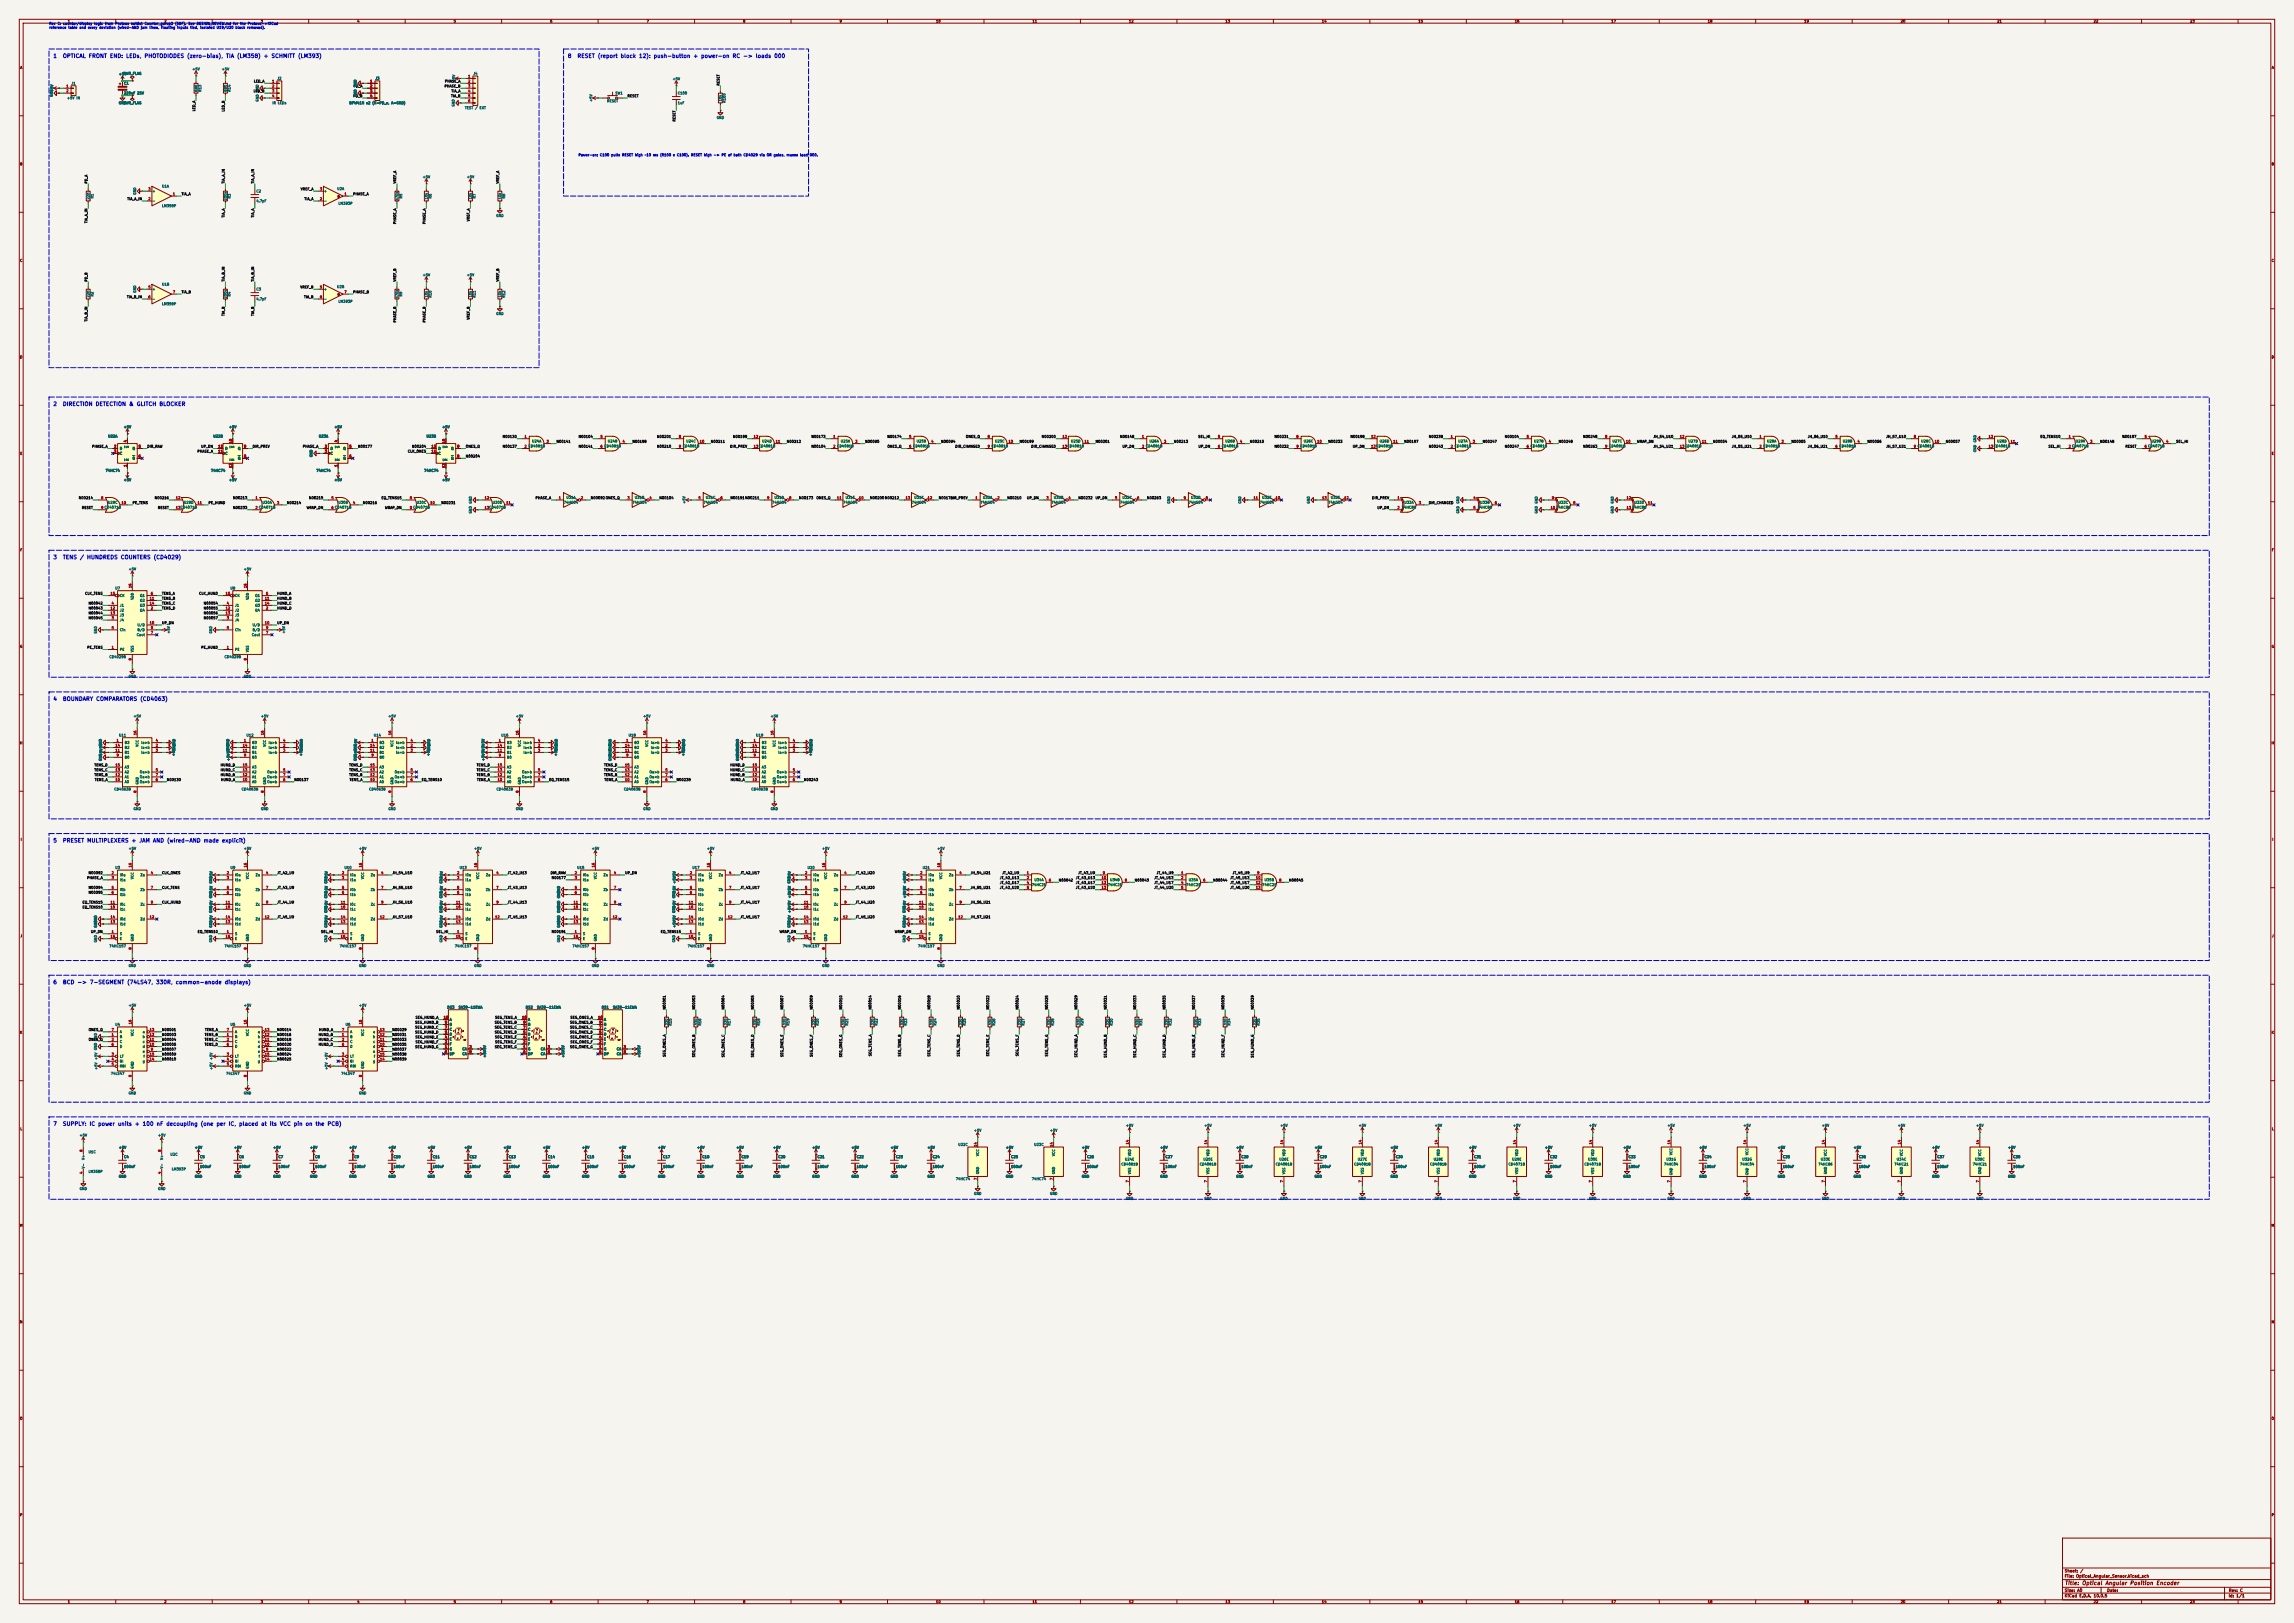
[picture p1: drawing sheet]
<svg xmlns="http://www.w3.org/2000/svg" width="1189mm" height="841mm" viewBox="0 0 1189 841" stroke-linecap="round" stroke-linejoin="round" font-family="sans-serif">
<defs><g id="words">
<g font-size="2" fill="#0000c2">
<text x="27" y="30">1</text>
<text x="32" y="30">OPTICAL FRONT END: LEDs, PHOTODIODES (zero-bias), TIA (LM358) + SCHMITT (LM393)</text>
<text x="294" y="30">8</text>
<text x="299" y="30">RESET (report block 12): push-button + power-on RC -&gt; loads 000</text>
<text x="27" y="211">2</text>
<text x="32" y="211">DIRECTION DETECTION &amp; GLITCH BLOCKER</text>
<text x="27" y="290">3</text>
<text x="32" y="290">TENS / HUNDREDS COUNTERS (CD4029)</text>
<text x="27" y="364">4</text>
<text x="32" y="364">BOUNDARY COMPARATORS (CD4063)</text>
<text x="27" y="437">5</text>
<text x="32" y="437">PRESET MULTIPLEXERS + JAM AND (wired-AND made explicit)</text>
<text x="27" y="510">6</text>
<text x="32" y="510">BCD -&gt; 7-SEGMENT (74LS47, 330R, common-anode displays)</text>
<text x="27" y="584">7</text>
<text x="32" y="584">SUPPLY: IC power units + 100 nF decoupling (one per IC, placed at its VCC pin on the PCB)</text>
</g>
<text font-size="2" fill="#840000" x="1070" y="822">Title: Optical Angular Position Encoder</text>
<g font-size="1.5" fill="#840000">
<text x="1070" y="815">Sheet: /</text>
<text x="1070" y="818">File: Optical_Angular_Sensor.kicad_sch</text>
<text x="1070" y="825">Size: A0</text>
<text x="1092" y="825">Date:</text>
<text x="1155" y="825">Rev: C</text>
<text x="1070" y="828">KiCad E.D.A. 10.0.5</text>
<text x="1155" y="828">Id: 1/1</text>
</g>
<g font-size="1.3" fill="#840000">
<text x="35" y="12">1</text>
<text x="85" y="12">2</text>
<text x="135" y="12">3</text>
<text x="185" y="12">4</text>
<text x="235" y="12">5</text>
<text x="285" y="12">6</text>
<text x="335" y="12">7</text>
<text x="385" y="12">8</text>
<text x="435" y="12">9</text>
<text x="485" y="12">10</text>
<text x="535" y="12">11</text>
<text x="585" y="12">12</text>
<text x="635" y="12">13</text>
<text x="685" y="12">14</text>
<text x="735" y="12">15</text>
<text x="785" y="12">16</text>
<text x="835" y="12">17</text>
<text x="885" y="12">18</text>
<text x="935" y="12">19</text>
<text x="985" y="12">20</text>
<text x="1035" y="12">21</text>
<text x="1085" y="12">22</text>
<text x="1135" y="12">23</text>
<text x="10" y="36">A</text>
<text x="1177" y="36">A</text>
<text x="10" y="86">B</text>
<text x="1177" y="86">B</text>
<text x="10" y="136">C</text>
<text x="1177" y="136">C</text>
<text x="10" y="186">D</text>
<text x="1177" y="186">D</text>
<text x="10" y="236">E</text>
<text x="1177" y="236">E</text>
<text x="10" y="286">F</text>
<text x="1177" y="286">F</text>
<text x="10" y="336">G</text>
<text x="1177" y="336">G</text>
<text x="10" y="386">H</text>
<text x="1177" y="386">H</text>
<text x="11" y="436">I</text>
<text x="1178" y="436">I</text>
<text x="10" y="486">J</text>
<text x="1177" y="486">J</text>
<text x="10" y="536">K</text>
<text x="1177" y="536">K</text>
<text x="10" y="586">L</text>
<text x="1177" y="586">L</text>
<text x="10" y="636">M</text>
<text x="1177" y="636">M</text>
<text x="10" y="686">N</text>
<text x="1177" y="686">N</text>
<text x="10" y="736">O</text>
<text x="1177" y="736">O</text>
<text x="10" y="786">P</text>
<text x="1177" y="786">P</text>
<text x="35" y="831">1</text>
<text x="85" y="831">2</text>
<text x="135" y="831">3</text>
<text x="185" y="831">4</text>
<text x="235" y="831">5</text>
<text x="285" y="831">6</text>
<text x="335" y="831">7</text>
<text x="385" y="831">8</text>
<text x="435" y="831">9</text>
<text x="485" y="831">10</text>
<text x="535" y="831">11</text>
<text x="585" y="831">12</text>
<text x="635" y="831">13</text>
<text x="685" y="831">14</text>
<text x="735" y="831">15</text>
<text x="785" y="831">16</text>
<text x="835" y="831">17</text>
<text x="885" y="831">18</text>
<text x="935" y="831">19</text>
<text x="985" y="831">20</text>
<text x="1035" y="831">21</text>
<text x="1085" y="831">22</text>
<text x="1135" y="831">23</text>
</g>
<g font-size="1.3" fill="#0000c2">
<text x="25" y="13">Rev C: counter/display logic from Proteus netlist Counter_gurup2 (SDF). See DESIGN_REVIEW.md for the Proteus-&gt;KiCad</text>
<text x="25" y="15">reference table and every deviation (wired-AND jam lines, floating inputs tied, isolated U19/U20 block removed).</text>
<text x="300" y="81">Power-on: C100 pulls RESET high ~10 ms (R100 x C100). RESET high -&gt; PE of both CD4029 via OR gates, muxes load</text>
<text x="420" y="81">000.</text>
</g>
<g font-size="1.3" fill="#006464">
<text x="61" y="39">+5V</text>
<text x="64" y="39">PWR_FLAG</text>
<text x="100" y="37">+5V</text>
<text x="115" y="37">+5V</text>
<text x="144" y="42">J2</text>
<text x="194" y="42">J3</text>
<text x="245" y="39">J4</text>
<text x="348" y="42">+5V</text>
<text x="28" y="48" transform="rotate(-90 28 48)">+5V</text>
<text x="37" y="44">J1</text>
<text x="64" y="44">C1</text>
<text x="103" y="48" transform="rotate(-90 103 48)">680</text>
<text x="105" y="48" transform="rotate(-90 105 48)">R13</text>
<text x="118" y="48" transform="rotate(-90 118 48)">680</text>
<text x="120" y="48" transform="rotate(-90 120 48)">R14</text>
<text x="134" y="48" transform="rotate(-90 134 48)">GND</text>
<text x="185" y="45" transform="rotate(-90 185 45)">GND</text>
<text x="236" y="43" transform="rotate(-90 236 43)">+5V</text>
<text x="28" y="50" transform="rotate(-90 28 50)">GND</text>
<text x="35" y="52">+5V IN</text>
<text x="64" y="49">220uF 25V</text>
<text x="134" y="53" transform="rotate(-90 134 53)">GND</text>
<text x="185" y="50" transform="rotate(-90 185 50)">GND</text>
<text x="307" y="53" transform="rotate(-90 307 53)">+5V</text>
<text x="315" y="53">RESET</text>
<text x="319" y="49">SW1</text>
<text x="351" y="49">C100</text>
<text x="374" y="53" transform="rotate(-90 374 53)">10k</text>
<text x="376" y="53" transform="rotate(-90 376 53)">R100</text>
<text x="61" y="54">GND</text>
<text x="64" y="54">PWR_FLAG</text>
<text x="141" y="54">IR LEDs</text>
<text x="181" y="54">BPW41N x2 (K=PD_x, A=GND)</text>
<text x="236" y="55" transform="rotate(-90 236 55)">GND</text>
<text x="241" y="57">TEST / EXT</text>
<text x="351" y="54">1uF</text>
<text x="371" y="62">GND</text>
<text x="219" y="93">+5V</text>
<text x="242" y="93">+5V</text>
<text x="71" y="101" transform="rotate(-90 71 101)">GND</text>
<text x="79" y="100">+</text>
<text x="84" y="97">U1A</text>
<text x="133" y="100">C2</text>
<text x="168" y="100">+</text>
<text x="175" y="99">U2A</text>
<text x="47" y="104" transform="rotate(-90 47 104)">220</text>
<text x="49" y="103" transform="rotate(-90 49 103)">R1</text>
<text x="79" y="105">-</text>
<text x="84" y="108">LM358P</text>
<text x="118" y="104" transform="rotate(-90 118 104)">200k</text>
<text x="120" y="103" transform="rotate(-90 120 103)">R3</text>
<text x="133" y="105">4.7pF</text>
<text x="168" y="105">-</text>
<text x="175" y="106">LM393P</text>
<text x="207" y="104" transform="rotate(-90 207 104)">470k</text>
<text x="209" y="103" transform="rotate(-90 209 103)">R5</text>
<text x="222" y="103" transform="rotate(-90 222 103)">10k</text>
<text x="224" y="103" transform="rotate(-90 224 103)">R6</text>
<text x="245" y="103" transform="rotate(-90 245 103)">10k</text>
<text x="247" y="103" transform="rotate(-90 247 103)">R7</text>
<text x="260" y="103" transform="rotate(-90 260 103)">10k</text>
<text x="262" y="103" transform="rotate(-90 262 103)">R8</text>
<text x="257" y="113">GND</text>
<text x="219" y="143">+5V</text>
<text x="242" y="143">+5V</text>
<text x="84" y="148">U1B</text>
<text x="174" y="150">U2B</text>
<text x="47" y="154" transform="rotate(-90 47 154)">220</text>
<text x="49" y="154" transform="rotate(-90 49 154)">R2</text>
<text x="71" y="152" transform="rotate(-90 71 152)">GND</text>
<text x="79" y="151">+</text>
<text x="79" y="156">-</text>
<text x="118" y="155" transform="rotate(-90 118 155)">200k</text>
<text x="120" y="154" transform="rotate(-90 120 154)">R4</text>
<text x="133" y="151">C3</text>
<text x="133" y="156">4.7pF</text>
<text x="168" y="151">+</text>
<text x="168" y="156">-</text>
<text x="207" y="155" transform="rotate(-90 207 155)">470k</text>
<text x="209" y="154" transform="rotate(-90 209 154)">R9</text>
<text x="222" y="154" transform="rotate(-90 222 154)">10k</text>
<text x="224" y="154" transform="rotate(-90 224 154)">R10</text>
<text x="245" y="154" transform="rotate(-90 245 154)">10k</text>
<text x="247" y="154" transform="rotate(-90 247 154)">R11</text>
<text x="260" y="154" transform="rotate(-90 260 154)">10k</text>
<text x="262" y="154" transform="rotate(-90 262 154)">R12</text>
<text x="84" y="158">LM358P</text>
<text x="175" y="157">LM393P</text>
<text x="257" y="164">GND</text>
<text x="56" y="227">U22A</text>
<text x="64" y="222">+5V</text>
<text x="110" y="227">U22B</text>
<text x="119" y="222">+5V</text>
<text x="165" y="227">U23A</text>
<text x="173" y="222">+5V</text>
<text x="221" y="227">U23B</text>
<text x="229" y="222">+5V</text>
<text x="62" y="233">D</text>
<text x="67" y="232" transform="rotate(-90 67 232)">S</text>
<text x="69" y="233">Q</text>
<text x="117" y="233">D</text>
<text x="122" y="232" transform="rotate(-90 122 232)">S</text>
<text x="123" y="233">Q</text>
<text x="171" y="233">D</text>
<text x="176" y="232" transform="rotate(-90 176 232)">S</text>
<text x="178" y="233">Q</text>
<text x="227" y="233">D</text>
<text x="232" y="232" transform="rotate(-90 232 232)">S</text>
<text x="234" y="233">Q</text>
<text x="276" y="230">U24A</text>
<text x="315" y="230">U24B</text>
<text x="356" y="230">U24C</text>
<text x="395" y="230">U24D</text>
<text x="436" y="230">U25A</text>
<text x="475" y="230">U25B</text>
<text x="516" y="230">U25C</text>
<text x="555" y="230">U25D</text>
<text x="596" y="230">U26A</text>
<text x="635" y="230">U26B</text>
<text x="676" y="230">U26C</text>
<text x="715" y="230">U26D</text>
<text x="756" y="230">U27A</text>
<text x="795" y="230">U27B</text>
<text x="836" y="230">U27C</text>
<text x="875" y="230">U27D</text>
<text x="916" y="230">U28A</text>
<text x="955" y="230">U28B</text>
<text x="996" y="230">U28C</text>
<text x="1025" y="229" transform="rotate(-90 1025 229)">GND</text>
<text x="1035" y="230">U28D</text>
<text x="1076" y="230">U29A</text>
<text x="1115" y="230">U29B</text>
<text x="62" y="236">C</text>
<text x="67" y="239" transform="rotate(-90 67 239)">R</text>
<text x="69" y="238">Q</text>
<text x="117" y="236">C</text>
<text x="122" y="239" transform="rotate(-90 122 239)">R</text>
<text x="123" y="238">Q</text>
<text x="162" y="237" transform="rotate(-90 162 237)">GND</text>
<text x="171" y="236">C</text>
<text x="176" y="239" transform="rotate(-90 176 239)">R</text>
<text x="178" y="238">Q</text>
<text x="227" y="236">C</text>
<text x="232" y="239" transform="rotate(-90 232 239)">R</text>
<text x="234" y="238">Q</text>
<text x="1025" y="234" transform="rotate(-90 1025 234)">GND</text>
<text x="55" y="245">74HC74</text>
<text x="109" y="245">74HC74</text>
<text x="164" y="245">74HC74</text>
<text x="220" y="245">74HC74</text>
<text x="64" y="250">+5V</text>
<text x="119" y="250">+5V</text>
<text x="173" y="250">+5V</text>
<text x="229" y="250">+5V</text>
<text x="56" y="261">U29C</text>
<text x="95" y="261">U29D</text>
<text x="136" y="261">U30A</text>
<text x="175" y="261">U30B</text>
<text x="216" y="261">U30C</text>
<text x="245" y="261" transform="rotate(-90 245 261)">GND</text>
<text x="255" y="261">U30D</text>
<text x="292" y="261">74HC04</text>
<text x="293" y="259">U31A</text>
<text x="328" y="261">74HC04</text>
<text x="329" y="259">U31B</text>
<text x="356" y="261" transform="rotate(-90 356 261)">+5V</text>
<text x="364" y="261">74HC04</text>
<text x="366" y="259">U31C</text>
<text x="400" y="261">74HC04</text>
<text x="401" y="259">U31D</text>
<text x="437" y="261">74HC04</text>
<text x="438" y="259">U31E</text>
<text x="472" y="261">74HC04</text>
<text x="474" y="259">U31F</text>
<text x="508" y="261">74HC04</text>
<text x="509" y="259">U32A</text>
<text x="545" y="261">74HC04</text>
<text x="546" y="259">U32B</text>
<text x="580" y="261">74HC04</text>
<text x="582" y="259">U32C</text>
<text x="607" y="261" transform="rotate(-90 607 261)">GND</text>
<text x="616" y="261">74HC04</text>
<text x="617" y="259">U32D</text>
<text x="644" y="261" transform="rotate(-90 644 261)">GND</text>
<text x="653" y="261">74HC04</text>
<text x="654" y="259">U32E</text>
<text x="679" y="261" transform="rotate(-90 679 261)">GND</text>
<text x="688" y="261">74HC04</text>
<text x="690" y="259">U32F</text>
<text x="726" y="264">74HC86</text>
<text x="728" y="261">U33A</text>
<text x="757" y="261" transform="rotate(-90 757 261)">GND</text>
<text x="766" y="264">74HC86</text>
<text x="767" y="261">U33B</text>
<text x="797" y="261" transform="rotate(-90 797 261)">GND</text>
<text x="806" y="264">74HC86</text>
<text x="808" y="261">U33C</text>
<text x="837" y="261" transform="rotate(-90 837 261)">GND</text>
<text x="846" y="264">74HC86</text>
<text x="847" y="261">U33D</text>
<text x="245" y="266" transform="rotate(-90 245 266)">GND</text>
<text x="757" y="266" transform="rotate(-90 757 266)">GND</text>
<text x="797" y="266" transform="rotate(-90 797 266)">GND</text>
<text x="837" y="266" transform="rotate(-90 837 266)">GND</text>
<text x="67" y="296">+5V</text>
<text x="126" y="296">+5V</text>
<text x="60" y="306">U7</text>
<text x="119" y="306">U8</text>
<text x="62" y="310">CK</text>
<text x="70" y="311" transform="rotate(-90 70 311)">VDD</text>
<text x="72" y="310">Q1</text>
<text x="122" y="310">CK</text>
<text x="129" y="311" transform="rotate(-90 129 311)">VDD</text>
<text x="132" y="310">Q1</text>
<text x="62" y="315">J1</text>
<text x="62" y="317">J2</text>
<text x="72" y="317">Q4</text>
<text x="72" y="312">Q2</text>
<text x="72" y="315">Q3</text>
<text x="122" y="315">J1</text>
<text x="122" y="317">J2</text>
<text x="132" y="317">Q4</text>
<text x="132" y="312">Q2</text>
<text x="132" y="315">Q3</text>
<text x="62" y="322">J4</text>
<text x="62" y="320">J3</text>
<text x="122" y="322">J4</text>
<text x="122" y="320">J3</text>
<text x="50" y="328" transform="rotate(-90 50 328)">GND</text>
<text x="62" y="327">Cin</text>
<text x="71" y="330">Cout</text>
<text x="71" y="325">U/D</text>
<text x="71" y="327">B/D</text>
<text x="88" y="328" transform="rotate(-90 88 328)">+5V</text>
<text x="110" y="328" transform="rotate(-90 110 328)">GND</text>
<text x="122" y="327">Cin</text>
<text x="130" y="330">Cout</text>
<text x="131" y="325">U/D</text>
<text x="131" y="327">B/D</text>
<text x="148" y="328" transform="rotate(-90 148 328)">+5V</text>
<text x="57" y="341">CD4029B</text>
<text x="62" y="338">PE</text>
<text x="70" y="338" transform="rotate(-90 70 338)">VSS</text>
<text x="116" y="341">CD4029B</text>
<text x="122" y="338">PE</text>
<text x="129" y="338" transform="rotate(-90 129 338)">VSS</text>
<text x="67" y="351">GND</text>
<text x="126" y="351">GND</text>
<text x="69" y="372">+5V</text>
<text x="135" y="372">+5V</text>
<text x="201" y="372">+5V</text>
<text x="267" y="372">+5V</text>
<text x="333" y="372">+5V</text>
<text x="399" y="372">+5V</text>
<text x="61" y="382">U11</text>
<text x="128" y="382">U12</text>
<text x="194" y="382">U14</text>
<text x="260" y="382">U16</text>
<text x="326" y="382">U18</text>
<text x="392" y="382">U19</text>
<text x="53" y="387" transform="rotate(-90 53 387)">GND</text>
<text x="53" y="389" transform="rotate(-90 53 389)">+5V</text>
<text x="64" y="386">B3</text>
<text x="64" y="388">B2</text>
<text x="72" y="387" transform="rotate(-90 72 387)">VCC</text>
<text x="73" y="388">Ia&lt;b</text>
<text x="73" y="386">Ia&gt;b</text>
<text x="91" y="387" transform="rotate(-90 91 387)">GND</text>
<text x="119" y="389" transform="rotate(-90 119 389)">GND</text>
<text x="131" y="386">B3</text>
<text x="131" y="388">B2</text>
<text x="138" y="387" transform="rotate(-90 138 387)">VCC</text>
<text x="139" y="388">Ia&lt;b</text>
<text x="139" y="386">Ia&gt;b</text>
<text x="157" y="389" transform="rotate(-90 157 389)">GND</text>
<text x="185" y="389" transform="rotate(-90 185 389)">GND</text>
<text x="185" y="387" transform="rotate(-90 185 387)">+5V</text>
<text x="197" y="386">B3</text>
<text x="197" y="388">B2</text>
<text x="204" y="387" transform="rotate(-90 204 387)">VCC</text>
<text x="205" y="388">Ia&lt;b</text>
<text x="205" y="386">Ia&gt;b</text>
<text x="223" y="387" transform="rotate(-90 223 387)">GND</text>
<text x="251" y="389" transform="rotate(-90 251 389)">+5V</text>
<text x="263" y="386">B3</text>
<text x="263" y="388">B2</text>
<text x="270" y="387" transform="rotate(-90 270 387)">VCC</text>
<text x="271" y="388">Ia&lt;b</text>
<text x="271" y="386">Ia&gt;b</text>
<text x="289" y="389" transform="rotate(-90 289 389)">GND</text>
<text x="317" y="389" transform="rotate(-90 317 389)">GND</text>
<text x="317" y="387" transform="rotate(-90 317 387)">GND</text>
<text x="329" y="386">B3</text>
<text x="329" y="388">B2</text>
<text x="336" y="387" transform="rotate(-90 336 387)">VCC</text>
<text x="337" y="388">Ia&lt;b</text>
<text x="337" y="386">Ia&gt;b</text>
<text x="355" y="389" transform="rotate(-90 355 389)">GND</text>
<text x="355" y="387" transform="rotate(-90 355 387)">GND</text>
<text x="383" y="389" transform="rotate(-90 383 389)">GND</text>
<text x="383" y="387" transform="rotate(-90 383 387)">GND</text>
<text x="395" y="386">B3</text>
<text x="395" y="388">B2</text>
<text x="402" y="387" transform="rotate(-90 402 387)">VCC</text>
<text x="403" y="388">Ia&lt;b</text>
<text x="403" y="386">Ia&gt;b</text>
<text x="421" y="389" transform="rotate(-90 421 389)">GND</text>
<text x="421" y="387" transform="rotate(-90 421 387)">GND</text>
<text x="53" y="394" transform="rotate(-90 53 394)">GND</text>
<text x="64" y="393">B0</text>
<text x="64" y="391">B1</text>
<text x="73" y="391">Ia=b</text>
<text x="91" y="392" transform="rotate(-90 91 392)">+5V</text>
<text x="119" y="392" transform="rotate(-90 119 392)">+5V</text>
<text x="131" y="393">B0</text>
<text x="131" y="391">B1</text>
<text x="139" y="391">Ia=b</text>
<text x="157" y="392" transform="rotate(-90 157 392)">+5V</text>
<text x="185" y="394" transform="rotate(-90 185 394)">GND</text>
<text x="185" y="392" transform="rotate(-90 185 392)">+5V</text>
<text x="197" y="393">B0</text>
<text x="197" y="391">B1</text>
<text x="205" y="391">Ia=b</text>
<text x="223" y="392" transform="rotate(-90 223 392)">+5V</text>
<text x="251" y="394" transform="rotate(-90 251 394)">+5V</text>
<text x="263" y="393">B0</text>
<text x="263" y="391">B1</text>
<text x="271" y="391">Ia=b</text>
<text x="289" y="392" transform="rotate(-90 289 392)">+5V</text>
<text x="317" y="394" transform="rotate(-90 317 394)">GND</text>
<text x="317" y="392" transform="rotate(-90 317 392)">GND</text>
<text x="329" y="393">B0</text>
<text x="329" y="391">B1</text>
<text x="337" y="391">Ia=b</text>
<text x="355" y="392" transform="rotate(-90 355 392)">+5V</text>
<text x="383" y="394" transform="rotate(-90 383 394)">GND</text>
<text x="383" y="392" transform="rotate(-90 383 392)">GND</text>
<text x="395" y="393">B0</text>
<text x="395" y="391">B1</text>
<text x="403" y="391">Ia=b</text>
<text x="421" y="392" transform="rotate(-90 421 392)">+5V</text>
<text x="64" y="401">A2</text>
<text x="64" y="398">A3</text>
<text x="72" y="401">Oa&gt;b</text>
<text x="131" y="401">A2</text>
<text x="131" y="398">A3</text>
<text x="138" y="401">Oa&gt;b</text>
<text x="197" y="401">A2</text>
<text x="197" y="398">A3</text>
<text x="204" y="401">Oa&gt;b</text>
<text x="263" y="401">A2</text>
<text x="263" y="398">A3</text>
<text x="270" y="401">Oa&gt;b</text>
<text x="329" y="401">A2</text>
<text x="329" y="398">A3</text>
<text x="336" y="401">Oa&gt;b</text>
<text x="395" y="401">A2</text>
<text x="395" y="398">A3</text>
<text x="402" y="401">Oa&gt;b</text>
<text x="64" y="406">A0</text>
<text x="64" y="404">A1</text>
<text x="72" y="407" transform="rotate(-90 72 407)">GND</text>
<text x="72" y="406">Oa=b</text>
<text x="72" y="404">Oa&lt;b</text>
<text x="131" y="406">A0</text>
<text x="131" y="404">A1</text>
<text x="138" y="407" transform="rotate(-90 138 407)">GND</text>
<text x="138" y="406">Oa=b</text>
<text x="138" y="404">Oa&lt;b</text>
<text x="197" y="406">A0</text>
<text x="197" y="404">A1</text>
<text x="204" y="407" transform="rotate(-90 204 407)">GND</text>
<text x="204" y="406">Oa=b</text>
<text x="204" y="404">Oa&lt;b</text>
<text x="263" y="406">A0</text>
<text x="263" y="404">A1</text>
<text x="270" y="407" transform="rotate(-90 270 407)">GND</text>
<text x="270" y="406">Oa=b</text>
<text x="270" y="404">Oa&lt;b</text>
<text x="329" y="406">A0</text>
<text x="329" y="404">A1</text>
<text x="336" y="407" transform="rotate(-90 336 407)">GND</text>
<text x="336" y="406">Oa=b</text>
<text x="336" y="404">Oa&lt;b</text>
<text x="395" y="406">A0</text>
<text x="395" y="404">A1</text>
<text x="402" y="407" transform="rotate(-90 402 407)">GND</text>
<text x="402" y="406">Oa=b</text>
<text x="402" y="404">Oa&lt;b</text>
<text x="59" y="410">CD4063B</text>
<text x="125" y="410">CD4063B</text>
<text x="191" y="410">CD4063B</text>
<text x="257" y="410">CD4063B</text>
<text x="323" y="410">CD4063B</text>
<text x="389" y="410">CD4063B</text>
<text x="69" y="420">GND</text>
<text x="135" y="420">GND</text>
<text x="201" y="420">GND</text>
<text x="267" y="420">GND</text>
<text x="333" y="420">GND</text>
<text x="399" y="420">GND</text>
<text x="67" y="441">+5V</text>
<text x="126" y="441">+5V</text>
<text x="186" y="441">+5V</text>
<text x="246" y="441">+5V</text>
<text x="307" y="441">+5V</text>
<text x="366" y="441">+5V</text>
<text x="426" y="441">+5V</text>
<text x="486" y="441">+5V</text>
<text x="60" y="451">U3</text>
<text x="62" y="454">I0a</text>
<text x="70" y="456" transform="rotate(-90 70 456)">VCC</text>
<text x="73" y="454">Za</text>
<text x="110" y="455" transform="rotate(-90 110 455)">+5V</text>
<text x="119" y="451">U9</text>
<text x="122" y="454">I0a</text>
<text x="129" y="456" transform="rotate(-90 129 456)">VCC</text>
<text x="132" y="454">Za</text>
<text x="170" y="455" transform="rotate(-90 170 455)">+5V</text>
<text x="178" y="451">U10</text>
<text x="181" y="454">I0a</text>
<text x="189" y="456" transform="rotate(-90 189 456)">VCC</text>
<text x="192" y="454">Za</text>
<text x="230" y="455" transform="rotate(-90 230 455)">+5V</text>
<text x="238" y="451">U13</text>
<text x="241" y="454">I0a</text>
<text x="249" y="456" transform="rotate(-90 249 456)">VCC</text>
<text x="252" y="454">Za</text>
<text x="299" y="451">U15</text>
<text x="302" y="454">I0a</text>
<text x="310" y="456" transform="rotate(-90 310 456)">VCC</text>
<text x="313" y="454">Za</text>
<text x="350" y="455" transform="rotate(-90 350 455)">+5V</text>
<text x="359" y="451">U17</text>
<text x="362" y="454">I0a</text>
<text x="369" y="456" transform="rotate(-90 369 456)">VCC</text>
<text x="372" y="454">Za</text>
<text x="410" y="455" transform="rotate(-90 410 455)">+5V</text>
<text x="418" y="451">U20</text>
<text x="421" y="454">I0a</text>
<text x="429" y="456" transform="rotate(-90 429 456)">VCC</text>
<text x="432" y="454">Za</text>
<text x="470" y="455" transform="rotate(-90 470 455)">+5V</text>
<text x="478" y="451">U21</text>
<text x="481" y="454">I0a</text>
<text x="489" y="456" transform="rotate(-90 489 456)">VCC</text>
<text x="492" y="454">Za</text>
<text x="62" y="457">I1a</text>
<text x="62" y="462">I0b</text>
<text x="73" y="462">Zb</text>
<text x="110" y="458" transform="rotate(-90 110 458)">GND</text>
<text x="122" y="457">I1a</text>
<text x="122" y="462">I0b</text>
<text x="132" y="462">Zb</text>
<text x="170" y="458" transform="rotate(-90 170 458)">GND</text>
<text x="181" y="457">I1a</text>
<text x="181" y="462">I0b</text>
<text x="192" y="462">Zb</text>
<text x="230" y="458" transform="rotate(-90 230 458)">GND</text>
<text x="241" y="457">I1a</text>
<text x="241" y="462">I0b</text>
<text x="252" y="462">Zb</text>
<text x="302" y="457">I1a</text>
<text x="302" y="462">I0b</text>
<text x="313" y="462">Zb</text>
<text x="350" y="458" transform="rotate(-90 350 458)">+5V</text>
<text x="362" y="457">I1a</text>
<text x="362" y="462">I0b</text>
<text x="372" y="462">Zb</text>
<text x="410" y="458" transform="rotate(-90 410 458)">GND</text>
<text x="421" y="457">I1a</text>
<text x="421" y="462">I0b</text>
<text x="432" y="462">Zb</text>
<text x="470" y="458" transform="rotate(-90 470 458)">+5V</text>
<text x="481" y="457">I1a</text>
<text x="481" y="462">I0b</text>
<text x="492" y="462">Zb</text>
<text x="535" y="459">74HC21</text>
<text x="536" y="457">U34A</text>
<text x="574" y="459">74HC21</text>
<text x="575" y="457">U34B</text>
<text x="615" y="459">74HC21</text>
<text x="616" y="457">U35A</text>
<text x="654" y="459">74HC21</text>
<text x="655" y="457">U35B</text>
<text x="62" y="465">I1b</text>
<text x="110" y="466" transform="rotate(-90 110 466)">GND</text>
<text x="110" y="463" transform="rotate(-90 110 463)">+5V</text>
<text x="122" y="465">I1b</text>
<text x="170" y="466" transform="rotate(-90 170 466)">GND</text>
<text x="170" y="463" transform="rotate(-90 170 463)">+5V</text>
<text x="181" y="465">I1b</text>
<text x="230" y="466" transform="rotate(-90 230 466)">GND</text>
<text x="230" y="463" transform="rotate(-90 230 463)">+5V</text>
<text x="241" y="465">I1b</text>
<text x="291" y="466" transform="rotate(-90 291 466)">GND</text>
<text x="291" y="463" transform="rotate(-90 291 463)">GND</text>
<text x="302" y="465">I1b</text>
<text x="350" y="466" transform="rotate(-90 350 466)">GND</text>
<text x="350" y="463" transform="rotate(-90 350 463)">+5V</text>
<text x="362" y="465">I1b</text>
<text x="410" y="466" transform="rotate(-90 410 466)">+5V</text>
<text x="410" y="463" transform="rotate(-90 410 463)">+5V</text>
<text x="421" y="465">I1b</text>
<text x="470" y="466" transform="rotate(-90 470 466)">+5V</text>
<text x="470" y="463" transform="rotate(-90 470 463)">+5V</text>
<text x="481" y="465">I1b</text>
<text x="62" y="472">I1c</text>
<text x="62" y="470">I0c</text>
<text x="73" y="470">Zc</text>
<text x="110" y="473" transform="rotate(-90 110 473)">GND</text>
<text x="110" y="471" transform="rotate(-90 110 471)">+5V</text>
<text x="122" y="472">I1c</text>
<text x="122" y="470">I0c</text>
<text x="132" y="470">Zc</text>
<text x="170" y="473" transform="rotate(-90 170 473)">GND</text>
<text x="170" y="471" transform="rotate(-90 170 471)">+5V</text>
<text x="181" y="472">I1c</text>
<text x="181" y="470">I0c</text>
<text x="192" y="470">Zc</text>
<text x="230" y="473" transform="rotate(-90 230 473)">GND</text>
<text x="230" y="471" transform="rotate(-90 230 471)">+5V</text>
<text x="241" y="472">I1c</text>
<text x="241" y="470">I0c</text>
<text x="252" y="470">Zc</text>
<text x="291" y="473" transform="rotate(-90 291 473)">GND</text>
<text x="302" y="472">I1c</text>
<text x="302" y="470">I0c</text>
<text x="313" y="470">Zc</text>
<text x="350" y="473" transform="rotate(-90 350 473)">GND</text>
<text x="350" y="471" transform="rotate(-90 350 471)">+5V</text>
<text x="362" y="472">I1c</text>
<text x="362" y="470">I0c</text>
<text x="372" y="470">Zc</text>
<text x="410" y="473" transform="rotate(-90 410 473)">+5V</text>
<text x="410" y="471" transform="rotate(-90 410 471)">+5V</text>
<text x="421" y="472">I1c</text>
<text x="421" y="470">I0c</text>
<text x="432" y="470">Zc</text>
<text x="470" y="473" transform="rotate(-90 470 473)">GND</text>
<text x="470" y="471" transform="rotate(-90 470 471)">+5V</text>
<text x="481" y="472">I1c</text>
<text x="481" y="470">I0c</text>
<text x="492" y="470">Zc</text>
<text x="62" y="480">I1d</text>
<text x="62" y="477">I0d</text>
<text x="73" y="477">Zd</text>
<text x="110" y="478" transform="rotate(-90 110 478)">+5V</text>
<text x="122" y="480">I1d</text>
<text x="122" y="477">I0d</text>
<text x="132" y="477">Zd</text>
<text x="170" y="478" transform="rotate(-90 170 478)">+5V</text>
<text x="181" y="480">I1d</text>
<text x="181" y="477">I0d</text>
<text x="192" y="477">Zd</text>
<text x="230" y="478" transform="rotate(-90 230 478)">+5V</text>
<text x="241" y="480">I1d</text>
<text x="241" y="477">I0d</text>
<text x="252" y="477">Zd</text>
<text x="291" y="478" transform="rotate(-90 291 478)">GND</text>
<text x="302" y="480">I1d</text>
<text x="302" y="477">I0d</text>
<text x="313" y="477">Zd</text>
<text x="350" y="478" transform="rotate(-90 350 478)">+5V</text>
<text x="362" y="480">I1d</text>
<text x="362" y="477">I0d</text>
<text x="372" y="477">Zd</text>
<text x="410" y="478" transform="rotate(-90 410 478)">+5V</text>
<text x="421" y="480">I1d</text>
<text x="421" y="477">I0d</text>
<text x="432" y="477">Zd</text>
<text x="470" y="478" transform="rotate(-90 470 478)">+5V</text>
<text x="481" y="480">I1d</text>
<text x="481" y="477">I0d</text>
<text x="492" y="477">Zd</text>
<text x="50" y="481" transform="rotate(-90 50 481)">GND</text>
<text x="62" y="485">S</text>
<text x="110" y="481" transform="rotate(-90 110 481)">GND</text>
<text x="122" y="485">S</text>
<text x="170" y="481" transform="rotate(-90 170 481)">GND</text>
<text x="181" y="485">S</text>
<text x="230" y="481" transform="rotate(-90 230 481)">GND</text>
<text x="241" y="485">S</text>
<text x="291" y="481" transform="rotate(-90 291 481)">GND</text>
<text x="302" y="485">S</text>
<text x="350" y="481" transform="rotate(-90 350 481)">+5V</text>
<text x="362" y="485">S</text>
<text x="410" y="481" transform="rotate(-90 410 481)">GND</text>
<text x="421" y="485">S</text>
<text x="470" y="481" transform="rotate(-90 470 481)">GND</text>
<text x="481" y="485">S</text>
<text x="50" y="488" transform="rotate(-90 50 488)">GND</text>
<text x="57" y="491">74HC157</text>
<text x="62" y="487">E</text>
<text x="70" y="488" transform="rotate(-90 70 488)">GND</text>
<text x="110" y="488" transform="rotate(-90 110 488)">GND</text>
<text x="116" y="491">74HC157</text>
<text x="122" y="487">E</text>
<text x="129" y="488" transform="rotate(-90 129 488)">GND</text>
<text x="170" y="488" transform="rotate(-90 170 488)">GND</text>
<text x="176" y="491">74HC157</text>
<text x="181" y="487">E</text>
<text x="189" y="488" transform="rotate(-90 189 488)">GND</text>
<text x="230" y="488" transform="rotate(-90 230 488)">GND</text>
<text x="236" y="491">74HC157</text>
<text x="241" y="487">E</text>
<text x="249" y="488" transform="rotate(-90 249 488)">GND</text>
<text x="291" y="488" transform="rotate(-90 291 488)">GND</text>
<text x="297" y="491">74HC157</text>
<text x="302" y="487">E</text>
<text x="310" y="488" transform="rotate(-90 310 488)">GND</text>
<text x="350" y="488" transform="rotate(-90 350 488)">GND</text>
<text x="356" y="491">74HC157</text>
<text x="362" y="487">E</text>
<text x="369" y="488" transform="rotate(-90 369 488)">GND</text>
<text x="410" y="488" transform="rotate(-90 410 488)">GND</text>
<text x="416" y="491">74HC157</text>
<text x="421" y="487">E</text>
<text x="429" y="488" transform="rotate(-90 429 488)">GND</text>
<text x="470" y="488" transform="rotate(-90 470 488)">GND</text>
<text x="476" y="491">74HC157</text>
<text x="481" y="487">E</text>
<text x="489" y="488" transform="rotate(-90 489 488)">GND</text>
<text x="67" y="501">GND</text>
<text x="126" y="501">GND</text>
<text x="186" y="501">GND</text>
<text x="246" y="501">GND</text>
<text x="307" y="501">GND</text>
<text x="366" y="501">GND</text>
<text x="426" y="501">GND</text>
<text x="486" y="501">GND</text>
<text x="67" y="522">+5V</text>
<text x="126" y="522">+5V</text>
<text x="186" y="522">+5V</text>
<text x="232" y="523">DS3</text>
<text x="238" y="523">SA39-11EWA</text>
<text x="272" y="523">DS2</text>
<text x="278" y="523">SA39-11EWA</text>
<text x="312" y="523">DS1</text>
<text x="318" y="523">SA39-11EWA</text>
<text x="60" y="532">U4</text>
<text x="119" y="532">U5</text>
<text x="179" y="532">U6</text>
<text x="233" y="532">B</text>
<text x="233" y="529">A</text>
<text x="274" y="532">B</text>
<text x="274" y="529">A</text>
<text x="313" y="532">B</text>
<text x="313" y="529">A</text>
<text x="346" y="532" transform="rotate(-90 346 532)">330</text>
<text x="348" y="532" transform="rotate(-90 348 532)">R15</text>
<text x="362" y="532" transform="rotate(-90 362 532)">330</text>
<text x="364" y="532" transform="rotate(-90 364 532)">R16</text>
<text x="377" y="532" transform="rotate(-90 377 532)">330</text>
<text x="379" y="532" transform="rotate(-90 379 532)">R17</text>
<text x="392" y="532" transform="rotate(-90 392 532)">330</text>
<text x="394" y="532" transform="rotate(-90 394 532)">R18</text>
<text x="407" y="532" transform="rotate(-90 407 532)">330</text>
<text x="409" y="532" transform="rotate(-90 409 532)">R19</text>
<text x="423" y="532" transform="rotate(-90 423 532)">330</text>
<text x="425" y="532" transform="rotate(-90 425 532)">R20</text>
<text x="438" y="532" transform="rotate(-90 438 532)">330</text>
<text x="440" y="532" transform="rotate(-90 440 532)">R21</text>
<text x="453" y="532" transform="rotate(-90 453 532)">330</text>
<text x="455" y="532" transform="rotate(-90 455 532)">R22</text>
<text x="468" y="532" transform="rotate(-90 468 532)">330</text>
<text x="470" y="532" transform="rotate(-90 470 532)">R23</text>
<text x="484" y="532" transform="rotate(-90 484 532)">330</text>
<text x="486" y="532" transform="rotate(-90 486 532)">R24</text>
<text x="499" y="532" transform="rotate(-90 499 532)">330</text>
<text x="501" y="532" transform="rotate(-90 501 532)">R25</text>
<text x="514" y="532" transform="rotate(-90 514 532)">330</text>
<text x="516" y="532" transform="rotate(-90 516 532)">R26</text>
<text x="529" y="532" transform="rotate(-90 529 532)">330</text>
<text x="531" y="532" transform="rotate(-90 531 532)">R27</text>
<text x="545" y="532" transform="rotate(-90 545 532)">330</text>
<text x="547" y="532" transform="rotate(-90 547 532)">R28</text>
<text x="560" y="532" transform="rotate(-90 560 532)">330</text>
<text x="562" y="532" transform="rotate(-90 562 532)">R29</text>
<text x="575" y="532" transform="rotate(-90 575 532)">330</text>
<text x="577" y="532" transform="rotate(-90 577 532)">R30</text>
<text x="590" y="532" transform="rotate(-90 590 532)">330</text>
<text x="592" y="532" transform="rotate(-90 592 532)">R31</text>
<text x="605" y="532" transform="rotate(-90 605 532)">330</text>
<text x="608" y="532" transform="rotate(-90 608 532)">R32</text>
<text x="621" y="532" transform="rotate(-90 621 532)">330</text>
<text x="623" y="532" transform="rotate(-90 623 532)">R33</text>
<text x="636" y="532" transform="rotate(-90 636 532)">330</text>
<text x="638" y="532" transform="rotate(-90 638 532)">R34</text>
<text x="651" y="532" transform="rotate(-90 651 532)">330</text>
<text x="653" y="532" transform="rotate(-90 653 532)">R35</text>
<text x="50" y="539" transform="rotate(-90 50 539)">GND</text>
<text x="62" y="538">B</text>
<text x="62" y="536">A</text>
<text x="70" y="537" transform="rotate(-90 70 537)">VCC</text>
<text x="74" y="538">b</text>
<text x="74" y="536">a</text>
<text x="122" y="538">B</text>
<text x="122" y="536">A</text>
<text x="129" y="537" transform="rotate(-90 129 537)">VCC</text>
<text x="133" y="538">b</text>
<text x="133" y="536">a</text>
<text x="181" y="538">B</text>
<text x="181" y="536">A</text>
<text x="189" y="537" transform="rotate(-90 189 537)">VCC</text>
<text x="193" y="538">b</text>
<text x="193" y="536">a</text>
<text x="233" y="539">E</text>
<text x="233" y="537">D</text>
<text x="233" y="534">C</text>
<text x="274" y="539">E</text>
<text x="274" y="537">D</text>
<text x="274" y="534">C</text>
<text x="313" y="539">E</text>
<text x="313" y="537">D</text>
<text x="313" y="534">C</text>
<text x="50" y="544" transform="rotate(-90 50 544)">GND</text>
<text x="62" y="541">C</text>
<text x="62" y="543">D</text>
<text x="74" y="543">d</text>
<text x="74" y="546">e</text>
<text x="74" y="541">c</text>
<text x="122" y="541">C</text>
<text x="122" y="543">D</text>
<text x="133" y="543">d</text>
<text x="134" y="546">e</text>
<text x="134" y="541">c</text>
<text x="181" y="541">C</text>
<text x="181" y="543">D</text>
<text x="193" y="543">d</text>
<text x="193" y="546">e</text>
<text x="193" y="541">c</text>
<text x="233" y="545">G</text>
<text x="233" y="542">F</text>
<text x="239" y="545">CA</text>
<text x="252" y="546" transform="rotate(-90 252 546)">+5V</text>
<text x="274" y="545">G</text>
<text x="274" y="542">F</text>
<text x="280" y="545">CA</text>
<text x="293" y="546" transform="rotate(-90 293 546)">+5V</text>
<text x="313" y="545">G</text>
<text x="313" y="542">F</text>
<text x="319" y="545">CA</text>
<text x="332" y="546" transform="rotate(-90 332 546)">+5V</text>
<text x="51" y="549" transform="rotate(-90 51 549)">+5V</text>
<text x="62" y="548">LT</text>
<text x="62" y="551">BI</text>
<text x="74" y="551">g</text>
<text x="74" y="548">f</text>
<text x="110" y="549" transform="rotate(-90 110 549)">+5V</text>
<text x="122" y="548">LT</text>
<text x="122" y="551">BI</text>
<text x="133" y="551">g</text>
<text x="134" y="548">f</text>
<text x="170" y="549" transform="rotate(-90 170 549)">+5V</text>
<text x="181" y="548">LT</text>
<text x="181" y="551">BI</text>
<text x="193" y="551">g</text>
<text x="194" y="548">f</text>
<text x="233" y="547">DP</text>
<text x="239" y="547">CA</text>
<text x="274" y="547">DP</text>
<text x="280" y="547">CA</text>
<text x="293" y="548" transform="rotate(-90 293 548)">+5V</text>
<text x="313" y="547">DP</text>
<text x="319" y="547">CA</text>
<text x="51" y="555" transform="rotate(-90 51 555)">+5V</text>
<text x="57" y="557">74LS47</text>
<text x="62" y="553">RBI</text>
<text x="70" y="554" transform="rotate(-90 70 554)">GND</text>
<text x="110" y="555" transform="rotate(-90 110 555)">+5V</text>
<text x="117" y="557">74LS47</text>
<text x="122" y="553">RBI</text>
<text x="129" y="554" transform="rotate(-90 129 554)">GND</text>
<text x="170" y="555" transform="rotate(-90 170 555)">+5V</text>
<text x="177" y="557">74LS47</text>
<text x="181" y="553">RBI</text>
<text x="189" y="554" transform="rotate(-90 189 554)">GND</text>
<text x="67" y="567">GND</text>
<text x="126" y="567">GND</text>
<text x="186" y="567">GND</text>
<text x="505" y="587">+5V</text>
<text x="544" y="587">+5V</text>
<text x="583" y="584">+5V</text>
<text x="624" y="584">+5V</text>
<text x="663" y="584">+5V</text>
<text x="704" y="584">+5V</text>
<text x="743" y="584">+5V</text>
<text x="784" y="584">+5V</text>
<text x="823" y="584">+5V</text>
<text x="864" y="584">+5V</text>
<text x="903" y="584">+5V</text>
<text x="944" y="584">+5V</text>
<text x="983" y="584">+5V</text>
<text x="1024" y="584">+5V</text>
<text x="41" y="589">+5V</text>
<text x="82" y="589">+5V</text>
<text x="46" y="598">U1C</text>
<text x="61" y="596">+5V</text>
<text x="88" y="599">U2C</text>
<text x="101" y="596">+5V</text>
<text x="121" y="596">+5V</text>
<text x="141" y="596">+5V</text>
<text x="160" y="596">+5V</text>
<text x="181" y="596">+5V</text>
<text x="201" y="596">+5V</text>
<text x="221" y="596">+5V</text>
<text x="241" y="596">+5V</text>
<text x="261" y="596">+5V</text>
<text x="281" y="596">+5V</text>
<text x="301" y="596">+5V</text>
<text x="321" y="596">+5V</text>
<text x="341" y="596">+5V</text>
<text x="361" y="596">+5V</text>
<text x="381" y="596">+5V</text>
<text x="401" y="596">+5V</text>
<text x="421" y="596">+5V</text>
<text x="441" y="596">+5V</text>
<text x="461" y="596">+5V</text>
<text x="481" y="596">+5V</text>
<text x="496" y="594">U22C</text>
<text x="508" y="599" transform="rotate(-90 508 599)">VCC</text>
<text x="521" y="596">+5V</text>
<text x="536" y="594">U23C</text>
<text x="547" y="599" transform="rotate(-90 547 599)">VCC</text>
<text x="561" y="596">+5V</text>
<text x="586" y="599" transform="rotate(-90 586 599)">VDD</text>
<text x="601" y="596">+5V</text>
<text x="627" y="599" transform="rotate(-90 627 599)">VDD</text>
<text x="641" y="596">+5V</text>
<text x="666" y="599" transform="rotate(-90 666 599)">VDD</text>
<text x="681" y="596">+5V</text>
<text x="707" y="599" transform="rotate(-90 707 599)">VDD</text>
<text x="721" y="596">+5V</text>
<text x="746" y="599" transform="rotate(-90 746 599)">VDD</text>
<text x="761" y="596">+5V</text>
<text x="787" y="599" transform="rotate(-90 787 599)">VDD</text>
<text x="801" y="596">+5V</text>
<text x="826" y="599" transform="rotate(-90 826 599)">VDD</text>
<text x="841" y="596">+5V</text>
<text x="867" y="599" transform="rotate(-90 867 599)">VCC</text>
<text x="881" y="596">+5V</text>
<text x="906" y="599" transform="rotate(-90 906 599)">VCC</text>
<text x="921" y="596">+5V</text>
<text x="947" y="599" transform="rotate(-90 947 599)">VCC</text>
<text x="961" y="596">+5V</text>
<text x="986" y="599" transform="rotate(-90 986 599)">VCC</text>
<text x="1001" y="596">+5V</text>
<text x="1027" y="599" transform="rotate(-90 1027 599)">VCC</text>
<text x="1041" y="596">+5V</text>
<text x="44" y="606" transform="rotate(-90 44 606)">V-</text>
<text x="44" y="601" transform="rotate(-90 44 601)">V+</text>
<text x="64" y="600">C4</text>
<text x="64" y="605">100nF</text>
<text x="85" y="606" transform="rotate(-90 85 606)">V-</text>
<text x="85" y="601" transform="rotate(-90 85 601)">V+</text>
<text x="103" y="600">C5</text>
<text x="103" y="605">100nF</text>
<text x="124" y="600">C6</text>
<text x="124" y="605">100nF</text>
<text x="144" y="600">C7</text>
<text x="144" y="605">100nF</text>
<text x="163" y="600">C8</text>
<text x="163" y="605">100nF</text>
<text x="183" y="600">C9</text>
<text x="183" y="605">100nF</text>
<text x="204" y="600">C10</text>
<text x="204" y="605">100nF</text>
<text x="224" y="600">C11</text>
<text x="224" y="605">100nF</text>
<text x="243" y="600">C12</text>
<text x="243" y="605">100nF</text>
<text x="264" y="600">C13</text>
<text x="264" y="605">100nF</text>
<text x="284" y="600">C14</text>
<text x="284" y="605">100nF</text>
<text x="304" y="600">C15</text>
<text x="304" y="605">100nF</text>
<text x="323" y="600">C16</text>
<text x="323" y="605">100nF</text>
<text x="344" y="600">C17</text>
<text x="344" y="605">100nF</text>
<text x="364" y="600">C18</text>
<text x="364" y="605">100nF</text>
<text x="384" y="600">C19</text>
<text x="384" y="605">100nF</text>
<text x="403" y="600">C20</text>
<text x="403" y="605">100nF</text>
<text x="424" y="600">C21</text>
<text x="424" y="605">100nF</text>
<text x="444" y="600">C22</text>
<text x="444" y="605">100nF</text>
<text x="464" y="600">C23</text>
<text x="464" y="605">100nF</text>
<text x="483" y="600">C24</text>
<text x="483" y="605">100nF</text>
<text x="524" y="600">C25</text>
<text x="524" y="605">100nF</text>
<text x="563" y="600">C26</text>
<text x="563" y="605">100nF</text>
<text x="581" y="604">CD4081B</text>
<text x="583" y="602">U24E</text>
<text x="604" y="600">C27</text>
<text x="604" y="605">100nF</text>
<text x="622" y="604">CD4081B</text>
<text x="624" y="602">U25E</text>
<text x="643" y="600">C28</text>
<text x="643" y="605">100nF</text>
<text x="661" y="604">CD4081B</text>
<text x="663" y="602">U26E</text>
<text x="684" y="600">C29</text>
<text x="684" y="605">100nF</text>
<text x="702" y="604">CD4081B</text>
<text x="704" y="602">U27E</text>
<text x="723" y="600">C30</text>
<text x="723" y="605">100nF</text>
<text x="741" y="604">CD4081B</text>
<text x="743" y="602">U28E</text>
<text x="764" y="600">C31</text>
<text x="764" y="605">100nF</text>
<text x="782" y="604">CD4071B</text>
<text x="784" y="602">U29E</text>
<text x="803" y="600">C32</text>
<text x="803" y="605">100nF</text>
<text x="821" y="604">CD4071B</text>
<text x="823" y="602">U30E</text>
<text x="844" y="600">C33</text>
<text x="844" y="605">100nF</text>
<text x="862" y="604">74HC04</text>
<text x="864" y="602">U31G</text>
<text x="883" y="600">C34</text>
<text x="883" y="605">100nF</text>
<text x="902" y="604">74HC04</text>
<text x="903" y="602">U32G</text>
<text x="924" y="600">C35</text>
<text x="924" y="605">100nF</text>
<text x="942" y="604">74HC86</text>
<text x="944" y="602">U33E</text>
<text x="963" y="600">C36</text>
<text x="963" y="605">100nF</text>
<text x="982" y="604">74HC21</text>
<text x="983" y="602">U34C</text>
<text x="1004" y="600">C37</text>
<text x="1004" y="605">100nF</text>
<text x="1022" y="604">74HC21</text>
<text x="1024" y="602">U35C</text>
<text x="1043" y="600">C38</text>
<text x="1043" y="605">100nF</text>
<text x="46" y="608">LM358P</text>
<text x="61" y="611">GND</text>
<text x="89" y="607">LM393P</text>
<text x="101" y="611">GND</text>
<text x="121" y="611">GND</text>
<text x="141" y="611">GND</text>
<text x="160" y="611">GND</text>
<text x="181" y="611">GND</text>
<text x="201" y="611">GND</text>
<text x="221" y="611">GND</text>
<text x="241" y="611">GND</text>
<text x="261" y="611">GND</text>
<text x="281" y="611">GND</text>
<text x="301" y="611">GND</text>
<text x="321" y="611">GND</text>
<text x="341" y="611">GND</text>
<text x="361" y="611">GND</text>
<text x="381" y="611">GND</text>
<text x="401" y="611">GND</text>
<text x="421" y="611">GND</text>
<text x="441" y="611">GND</text>
<text x="461" y="611">GND</text>
<text x="481" y="611">GND</text>
<text x="495" y="612">74HC74</text>
<text x="508" y="609" transform="rotate(-90 508 609)">GND</text>
<text x="521" y="611">GND</text>
<text x="535" y="612">74HC74</text>
<text x="547" y="609" transform="rotate(-90 547 609)">GND</text>
<text x="561" y="611">GND</text>
<text x="586" y="609" transform="rotate(-90 586 609)">VSS</text>
<text x="601" y="611">GND</text>
<text x="627" y="609" transform="rotate(-90 627 609)">VSS</text>
<text x="641" y="611">GND</text>
<text x="666" y="609" transform="rotate(-90 666 609)">VSS</text>
<text x="681" y="611">GND</text>
<text x="707" y="609" transform="rotate(-90 707 609)">VSS</text>
<text x="721" y="611">GND</text>
<text x="746" y="609" transform="rotate(-90 746 609)">VSS</text>
<text x="761" y="611">GND</text>
<text x="787" y="609" transform="rotate(-90 787 609)">VSS</text>
<text x="801" y="611">GND</text>
<text x="826" y="609" transform="rotate(-90 826 609)">VSS</text>
<text x="841" y="611">GND</text>
<text x="867" y="609" transform="rotate(-90 867 609)">GND</text>
<text x="881" y="611">GND</text>
<text x="906" y="609" transform="rotate(-90 906 609)">GND</text>
<text x="921" y="611">GND</text>
<text x="947" y="609" transform="rotate(-90 947 609)">GND</text>
<text x="961" y="611">GND</text>
<text x="986" y="609" transform="rotate(-90 986 609)">GND</text>
<text x="1001" y="611">GND</text>
<text x="1027" y="609" transform="rotate(-90 1027 609)">GND</text>
<text x="1041" y="611">GND</text>
<text x="41" y="617">GND</text>
<text x="82" y="617">GND</text>
<text x="505" y="619">GND</text>
<text x="544" y="619">GND</text>
<text x="583" y="622">GND</text>
<text x="624" y="622">GND</text>
<text x="663" y="622">GND</text>
<text x="704" y="622">GND</text>
<text x="743" y="622">GND</text>
<text x="784" y="622">GND</text>
<text x="823" y="622">GND</text>
<text x="864" y="622">GND</text>
<text x="903" y="622">GND</text>
<text x="944" y="622">GND</text>
<text x="983" y="622">GND</text>
<text x="1024" y="622">GND</text>
</g>
<g font-size="1.3" fill="#a90000">
<text x="242" y="41">1</text>
<text x="34" y="46">1</text>
<text x="141" y="43">1</text>
<text x="141" y="46">2</text>
<text x="192" y="43">1</text>
<text x="192" y="46">2</text>
<text x="242" y="43">2</text>
<text x="242" y="46">3</text>
<text x="34" y="48">2</text>
<text x="141" y="48">3</text>
<text x="141" y="51">4</text>
<text x="192" y="48">3</text>
<text x="192" y="51">4</text>
<text x="242" y="48">4</text>
<text x="242" y="51">5</text>
<text x="242" y="53">6</text>
<text x="77" y="99">3</text>
<text x="89" y="101">1</text>
<text x="166" y="99">3</text>
<text x="178" y="101">1</text>
<text x="77" y="104">2</text>
<text x="166" y="104">2</text>
<text x="77" y="150">5</text>
<text x="166" y="150">5</text>
<text x="77" y="155">6</text>
<text x="89" y="152">7</text>
<text x="166" y="155">6</text>
<text x="178" y="152">7</text>
<text x="272" y="227">1</text>
<text x="311" y="227">5</text>
<text x="352" y="227">8</text>
<text x="390" y="227">12</text>
<text x="432" y="227">1</text>
<text x="471" y="227">5</text>
<text x="512" y="227">8</text>
<text x="550" y="227">12</text>
<text x="592" y="227">1</text>
<text x="631" y="227">5</text>
<text x="672" y="227">8</text>
<text x="710" y="227">12</text>
<text x="752" y="227">1</text>
<text x="791" y="227">5</text>
<text x="832" y="227">8</text>
<text x="871" y="227">12</text>
<text x="912" y="227">1</text>
<text x="951" y="227">5</text>
<text x="992" y="227">8</text>
<text x="1031" y="227">12</text>
<text x="1072" y="227">1</text>
<text x="1111" y="227">5</text>
<text x="59" y="232">2</text>
<text x="66" y="229" transform="rotate(-90 66 229)">4</text>
<text x="72" y="232">5</text>
<text x="113" y="232">12</text>
<text x="121" y="230" transform="rotate(-90 121 230)">10</text>
<text x="126" y="232">9</text>
<text x="168" y="232">2</text>
<text x="175" y="229" transform="rotate(-90 175 229)">4</text>
<text x="181" y="232">5</text>
<text x="223" y="232">12</text>
<text x="231" y="230" transform="rotate(-90 231 230)">10</text>
<text x="237" y="232">9</text>
<text x="272" y="232">2 CD4081B</text>
<text x="283" y="230">3</text>
<text x="311" y="232">6 CD4081B</text>
<text x="322" y="230">4</text>
<text x="352" y="232">9 CD4081B</text>
<text x="363" y="230">10</text>
<text x="390" y="232">13CD4081B</text>
<text x="402" y="230">11</text>
<text x="432" y="232">2 CD4081B</text>
<text x="443" y="230">3</text>
<text x="471" y="232">6 CD4081B</text>
<text x="483" y="230">4</text>
<text x="512" y="232">9 CD4081B</text>
<text x="523" y="230">10</text>
<text x="550" y="232">13CD4081B</text>
<text x="562" y="230">11</text>
<text x="592" y="232">2 CD4081B</text>
<text x="603" y="230">3</text>
<text x="631" y="232">6 CD4081B</text>
<text x="643" y="230">4</text>
<text x="672" y="232">9 CD4081B</text>
<text x="683" y="230">10</text>
<text x="710" y="232">13CD4081B</text>
<text x="722" y="230">11</text>
<text x="752" y="232">2 CD4081B</text>
<text x="763" y="230">3</text>
<text x="791" y="232">6 CD4081B</text>
<text x="803" y="230">4</text>
<text x="832" y="232">9 CD4081B</text>
<text x="843" y="230">10</text>
<text x="871" y="232">13CD4081B</text>
<text x="882" y="230">11</text>
<text x="912" y="232">2 CD4081B</text>
<text x="923" y="230">3</text>
<text x="951" y="232">6 CD4081B</text>
<text x="963" y="230">4</text>
<text x="992" y="232">9 CD4081B</text>
<text x="1003" y="230">10</text>
<text x="1031" y="232">13CD4081B</text>
<text x="1042" y="230">11</text>
<text x="1072" y="232">2 CD4071B</text>
<text x="1083" y="230">3</text>
<text x="1111" y="232">6 CD4071B</text>
<text x="1123" y="230">4</text>
<text x="59" y="235">3</text>
<text x="72" y="237">6</text>
<text x="113" y="235">11</text>
<text x="126" y="237">8</text>
<text x="168" y="235">3</text>
<text x="181" y="237">6</text>
<text x="223" y="235">11</text>
<text x="237" y="237">8</text>
<text x="66" y="242" transform="rotate(-90 66 242)">1</text>
<text x="121" y="243" transform="rotate(-90 121 243)">13</text>
<text x="175" y="242" transform="rotate(-90 175 242)">1</text>
<text x="231" y="243" transform="rotate(-90 231 243)">13</text>
<text x="52" y="259">8</text>
<text x="63" y="261">10</text>
<text x="91" y="259">12</text>
<text x="102" y="261">11</text>
<text x="132" y="259">1</text>
<text x="143" y="261">3</text>
<text x="172" y="259">5</text>
<text x="183" y="261">4</text>
<text x="212" y="259">8</text>
<text x="223" y="261">10</text>
<text x="251" y="259">12</text>
<text x="262" y="261">11</text>
<text x="289" y="259">1</text>
<text x="301" y="259">2</text>
<text x="325" y="259">3</text>
<text x="336" y="259">4</text>
<text x="362" y="259">5</text>
<text x="373" y="259">6</text>
<text x="397" y="259">9</text>
<text x="409" y="259">8</text>
<text x="434" y="259">11</text>
<text x="445" y="259">10</text>
<text x="469" y="259">13</text>
<text x="481" y="259">12</text>
<text x="505" y="259">1</text>
<text x="517" y="259">2</text>
<text x="542" y="259">3</text>
<text x="554" y="259">4</text>
<text x="578" y="259">5</text>
<text x="589" y="259">6</text>
<text x="613" y="259">9</text>
<text x="625" y="259">8</text>
<text x="650" y="259">11</text>
<text x="661" y="259">10</text>
<text x="685" y="259">13</text>
<text x="697" y="259">12</text>
<text x="724" y="259">1</text>
<text x="735" y="261">3</text>
<text x="763" y="259">4</text>
<text x="775" y="261">6</text>
<text x="804" y="259">9</text>
<text x="815" y="261">8</text>
<text x="843" y="259">12</text>
<text x="854" y="261">11</text>
<text x="52" y="264">9 CD4071B</text>
<text x="91" y="264">13CD4071B</text>
<text x="132" y="264">2 CD4071B</text>
<text x="172" y="264">6 CD4071B</text>
<text x="212" y="264">9 CD4071B</text>
<text x="251" y="264">13CD4071B</text>
<text x="724" y="264">2</text>
<text x="763" y="264">5</text>
<text x="804" y="264">10</text>
<text x="843" y="264">13</text>
<text x="68" y="305" transform="rotate(-90 68 305)">16</text>
<text x="128" y="305" transform="rotate(-90 128 305)">16</text>
<text x="57" y="308">15</text>
<text x="77" y="311">11</text>
<text x="78" y="308">6</text>
<text x="117" y="308">15</text>
<text x="137" y="311">11</text>
<text x="138" y="308">6</text>
<text x="57" y="316">12</text>
<text x="58" y="314">4</text>
<text x="77" y="314">14</text>
<text x="78" y="316">2</text>
<text x="117" y="316">12</text>
<text x="117" y="314">4</text>
<text x="137" y="314">14</text>
<text x="138" y="316">2</text>
<text x="57" y="319">13</text>
<text x="58" y="321">3</text>
<text x="77" y="324">10</text>
<text x="117" y="319">13</text>
<text x="117" y="321">3</text>
<text x="137" y="324">10</text>
<text x="58" y="326">5</text>
<text x="78" y="329">7</text>
<text x="78" y="326">9</text>
<text x="117" y="326">5</text>
<text x="138" y="329">7</text>
<text x="138" y="326">9</text>
<text x="58" y="336">1</text>
<text x="117" y="336">1</text>
<text x="68" y="342" transform="rotate(-90 68 342)">8</text>
<text x="128" y="342" transform="rotate(-90 128 342)">8</text>
<text x="71" y="381" transform="rotate(-90 71 381)">16</text>
<text x="137" y="381" transform="rotate(-90 137 381)">16</text>
<text x="203" y="381" transform="rotate(-90 203 381)">16</text>
<text x="269" y="381" transform="rotate(-90 269 381)">16</text>
<text x="335" y="381" transform="rotate(-90 335 381)">16</text>
<text x="401" y="381" transform="rotate(-90 401 381)">16</text>
<text x="60" y="390">11</text>
<text x="60" y="387">14</text>
<text x="60" y="385">1</text>
<text x="81" y="387">2</text>
<text x="81" y="390">3</text>
<text x="81" y="385">4</text>
<text x="126" y="390">11</text>
<text x="126" y="387">14</text>
<text x="126" y="385">1</text>
<text x="147" y="387">2</text>
<text x="147" y="390">3</text>
<text x="147" y="385">4</text>
<text x="192" y="390">11</text>
<text x="192" y="387">14</text>
<text x="192" y="385">1</text>
<text x="213" y="387">2</text>
<text x="213" y="390">3</text>
<text x="213" y="385">4</text>
<text x="258" y="390">11</text>
<text x="258" y="387">14</text>
<text x="258" y="385">1</text>
<text x="279" y="387">2</text>
<text x="279" y="390">3</text>
<text x="279" y="385">4</text>
<text x="324" y="390">11</text>
<text x="324" y="387">14</text>
<text x="324" y="385">1</text>
<text x="345" y="387">2</text>
<text x="345" y="390">3</text>
<text x="345" y="385">4</text>
<text x="390" y="390">11</text>
<text x="390" y="387">14</text>
<text x="390" y="385">1</text>
<text x="411" y="387">2</text>
<text x="411" y="390">3</text>
<text x="411" y="385">4</text>
<text x="60" y="392">9</text>
<text x="126" y="392">9</text>
<text x="192" y="392">9</text>
<text x="258" y="392">9</text>
<text x="324" y="392">9</text>
<text x="390" y="392">9</text>
<text x="60" y="400">13</text>
<text x="60" y="397">15</text>
<text x="81" y="400">5</text>
<text x="126" y="400">13</text>
<text x="126" y="397">15</text>
<text x="147" y="400">5</text>
<text x="192" y="400">13</text>
<text x="192" y="397">15</text>
<text x="213" y="400">5</text>
<text x="258" y="400">13</text>
<text x="258" y="397">15</text>
<text x="279" y="400">5</text>
<text x="324" y="400">13</text>
<text x="324" y="397">15</text>
<text x="345" y="400">5</text>
<text x="390" y="400">13</text>
<text x="390" y="397">15</text>
<text x="411" y="400">5</text>
<text x="60" y="405">10</text>
<text x="60" y="402">12</text>
<text x="81" y="405">6</text>
<text x="81" y="402">7</text>
<text x="126" y="405">10</text>
<text x="126" y="402">12</text>
<text x="147" y="405">6</text>
<text x="147" y="402">7</text>
<text x="192" y="405">10</text>
<text x="192" y="402">12</text>
<text x="213" y="405">6</text>
<text x="213" y="402">7</text>
<text x="258" y="405">10</text>
<text x="258" y="402">12</text>
<text x="279" y="405">6</text>
<text x="279" y="402">7</text>
<text x="324" y="405">10</text>
<text x="324" y="402">12</text>
<text x="345" y="405">6</text>
<text x="345" y="402">7</text>
<text x="390" y="405">10</text>
<text x="390" y="402">12</text>
<text x="411" y="405">6</text>
<text x="411" y="402">7</text>
<text x="71" y="411" transform="rotate(-90 71 411)">8</text>
<text x="137" y="411" transform="rotate(-90 137 411)">8</text>
<text x="203" y="411" transform="rotate(-90 203 411)">8</text>
<text x="269" y="411" transform="rotate(-90 269 411)">8</text>
<text x="335" y="411" transform="rotate(-90 335 411)">8</text>
<text x="401" y="411" transform="rotate(-90 401 411)">8</text>
<text x="68" y="450" transform="rotate(-90 68 450)">16</text>
<text x="128" y="450" transform="rotate(-90 128 450)">16</text>
<text x="188" y="450" transform="rotate(-90 188 450)">16</text>
<text x="248" y="450" transform="rotate(-90 248 450)">16</text>
<text x="308" y="450" transform="rotate(-90 308 450)">16</text>
<text x="368" y="450" transform="rotate(-90 368 450)">16</text>
<text x="428" y="450" transform="rotate(-90 428 450)">16</text>
<text x="488" y="450" transform="rotate(-90 488 450)">16</text>
<text x="58" y="453">2</text>
<text x="58" y="456">3</text>
<text x="78" y="453">4</text>
<text x="117" y="453">2</text>
<text x="117" y="456">3</text>
<text x="138" y="453">4</text>
<text x="177" y="453">2</text>
<text x="177" y="456">3</text>
<text x="197" y="453">4</text>
<text x="237" y="453">2</text>
<text x="237" y="456">3</text>
<text x="257" y="453">4</text>
<text x="298" y="453">2</text>
<text x="298" y="456">3</text>
<text x="318" y="453">4</text>
<text x="357" y="453">2</text>
<text x="357" y="456">3</text>
<text x="378" y="453">4</text>
<text x="417" y="453">2</text>
<text x="417" y="456">3</text>
<text x="437" y="453">4</text>
<text x="477" y="453">2</text>
<text x="477" y="456">3</text>
<text x="497" y="453">4</text>
<text x="532" y="453">1</text>
<text x="532" y="456">2</text>
<text x="571" y="456">10</text>
<text x="571" y="453">9</text>
<text x="612" y="453">1</text>
<text x="612" y="456">2</text>
<text x="651" y="456">10</text>
<text x="651" y="453">9</text>
<text x="58" y="461">5</text>
<text x="78" y="461">7</text>
<text x="117" y="461">5</text>
<text x="138" y="461">7</text>
<text x="177" y="461">5</text>
<text x="197" y="461">7</text>
<text x="237" y="461">5</text>
<text x="257" y="461">7</text>
<text x="298" y="461">5</text>
<text x="318" y="461">7</text>
<text x="357" y="461">5</text>
<text x="378" y="461">7</text>
<text x="417" y="461">5</text>
<text x="437" y="461">7</text>
<text x="477" y="461">5</text>
<text x="497" y="461">7</text>
<text x="532" y="458">4</text>
<text x="532" y="461">5</text>
<text x="543" y="457">6</text>
<text x="571" y="458">12</text>
<text x="571" y="461">13</text>
<text x="583" y="457">8</text>
<text x="612" y="458">4</text>
<text x="612" y="461">5</text>
<text x="623" y="457">6</text>
<text x="651" y="458">12</text>
<text x="651" y="461">13</text>
<text x="663" y="457">8</text>
<text x="58" y="463">6</text>
<text x="117" y="463">6</text>
<text x="177" y="463">6</text>
<text x="237" y="463">6</text>
<text x="298" y="463">6</text>
<text x="357" y="463">6</text>
<text x="417" y="463">6</text>
<text x="477" y="463">6</text>
<text x="57" y="471">10</text>
<text x="57" y="468">11</text>
<text x="78" y="468">9</text>
<text x="117" y="471">10</text>
<text x="117" y="468">11</text>
<text x="138" y="468">9</text>
<text x="176" y="471">10</text>
<text x="176" y="468">11</text>
<text x="197" y="468">9</text>
<text x="236" y="471">10</text>
<text x="236" y="468">11</text>
<text x="257" y="468">9</text>
<text x="297" y="471">10</text>
<text x="297" y="468">11</text>
<text x="318" y="468">9</text>
<text x="357" y="471">10</text>
<text x="357" y="468">11</text>
<text x="378" y="468">9</text>
<text x="416" y="471">10</text>
<text x="416" y="468">11</text>
<text x="437" y="468">9</text>
<text x="476" y="471">10</text>
<text x="476" y="468">11</text>
<text x="497" y="468">9</text>
<text x="57" y="479">13</text>
<text x="57" y="476">14</text>
<text x="77" y="476">12</text>
<text x="117" y="479">13</text>
<text x="117" y="476">14</text>
<text x="137" y="476">12</text>
<text x="176" y="479">13</text>
<text x="176" y="476">14</text>
<text x="197" y="476">12</text>
<text x="236" y="479">13</text>
<text x="236" y="476">14</text>
<text x="256" y="476">12</text>
<text x="297" y="479">13</text>
<text x="297" y="476">14</text>
<text x="317" y="476">12</text>
<text x="357" y="479">13</text>
<text x="357" y="476">14</text>
<text x="377" y="476">12</text>
<text x="416" y="479">13</text>
<text x="416" y="476">14</text>
<text x="437" y="476">12</text>
<text x="476" y="479">13</text>
<text x="476" y="476">14</text>
<text x="497" y="476">12</text>
<text x="58" y="484">1</text>
<text x="117" y="484">1</text>
<text x="177" y="484">1</text>
<text x="237" y="484">1</text>
<text x="298" y="484">1</text>
<text x="357" y="484">1</text>
<text x="417" y="484">1</text>
<text x="477" y="484">1</text>
<text x="57" y="486">15</text>
<text x="117" y="486">15</text>
<text x="176" y="486">15</text>
<text x="236" y="486">15</text>
<text x="297" y="486">15</text>
<text x="357" y="486">15</text>
<text x="416" y="486">15</text>
<text x="476" y="486">15</text>
<text x="68" y="492" transform="rotate(-90 68 492)">8</text>
<text x="128" y="492" transform="rotate(-90 128 492)">8</text>
<text x="188" y="492" transform="rotate(-90 188 492)">8</text>
<text x="248" y="492" transform="rotate(-90 248 492)">8</text>
<text x="308" y="492" transform="rotate(-90 308 492)">8</text>
<text x="368" y="492" transform="rotate(-90 368 492)">8</text>
<text x="428" y="492" transform="rotate(-90 428 492)">8</text>
<text x="488" y="492" transform="rotate(-90 488 492)">8</text>
<text x="68" y="531" transform="rotate(-90 68 531)">16</text>
<text x="128" y="531" transform="rotate(-90 128 531)">16</text>
<text x="188" y="531" transform="rotate(-90 188 531)">16</text>
<text x="230" y="528">10</text>
<text x="230" y="533">7</text>
<text x="230" y="531">9</text>
<text x="270" y="528">10</text>
<text x="271" y="533">7</text>
<text x="271" y="531">9</text>
<text x="310" y="528">10</text>
<text x="310" y="533">7</text>
<text x="310" y="531">9</text>
<text x="58" y="537">1</text>
<text x="58" y="540">2</text>
<text x="58" y="535">7</text>
<text x="77" y="540">11</text>
<text x="77" y="537">12</text>
<text x="77" y="535">13</text>
<text x="117" y="537">1</text>
<text x="117" y="540">2</text>
<text x="117" y="535">7</text>
<text x="137" y="540">11</text>
<text x="137" y="537">12</text>
<text x="137" y="535">13</text>
<text x="177" y="537">1</text>
<text x="177" y="540">2</text>
<text x="177" y="535">7</text>
<text x="197" y="540">11</text>
<text x="197" y="537">12</text>
<text x="197" y="535">13</text>
<text x="230" y="538">4</text>
<text x="230" y="536">5</text>
<text x="271" y="538">4</text>
<text x="271" y="536">5</text>
<text x="310" y="538">4</text>
<text x="310" y="536">5</text>
<text x="58" y="542">6</text>
<text x="77" y="542">10</text>
<text x="78" y="545">9</text>
<text x="117" y="542">6</text>
<text x="137" y="542">10</text>
<text x="138" y="545">9</text>
<text x="177" y="542">6</text>
<text x="197" y="542">10</text>
<text x="197" y="545">9</text>
<text x="230" y="543">1</text>
<text x="230" y="541">2</text>
<text x="230" y="546">6</text>
<text x="243" y="543">3</text>
<text x="243" y="546">8</text>
<text x="271" y="543">1</text>
<text x="271" y="541">2</text>
<text x="271" y="546">6</text>
<text x="284" y="543">3</text>
<text x="284" y="546">8</text>
<text x="310" y="543">1</text>
<text x="310" y="541">2</text>
<text x="310" y="546">6</text>
<text x="323" y="543">3</text>
<text x="323" y="546">8</text>
<text x="58" y="547">3</text>
<text x="58" y="550">4</text>
<text x="77" y="550">14</text>
<text x="77" y="547">15</text>
<text x="117" y="547">3</text>
<text x="117" y="550">4</text>
<text x="137" y="550">14</text>
<text x="137" y="547">15</text>
<text x="177" y="547">3</text>
<text x="177" y="550">4</text>
<text x="197" y="550">14</text>
<text x="197" y="547">15</text>
<text x="58" y="552">5</text>
<text x="117" y="552">5</text>
<text x="177" y="552">5</text>
<text x="68" y="558" transform="rotate(-90 68 558)">8</text>
<text x="128" y="558" transform="rotate(-90 128 558)">8</text>
<text x="188" y="558" transform="rotate(-90 188 558)">8</text>
<text x="585" y="593" transform="rotate(-90 585 593)">14</text>
<text x="626" y="593" transform="rotate(-90 626 593)">14</text>
<text x="665" y="593" transform="rotate(-90 665 593)">14</text>
<text x="706" y="593" transform="rotate(-90 706 593)">14</text>
<text x="745" y="593" transform="rotate(-90 745 593)">14</text>
<text x="786" y="593" transform="rotate(-90 786 593)">14</text>
<text x="825" y="593" transform="rotate(-90 825 593)">14</text>
<text x="866" y="593" transform="rotate(-90 866 593)">14</text>
<text x="905" y="593" transform="rotate(-90 905 593)">14</text>
<text x="946" y="593" transform="rotate(-90 946 593)">14</text>
<text x="985" y="593" transform="rotate(-90 985 593)">14</text>
<text x="1026" y="593" transform="rotate(-90 1026 593)">14</text>
<text x="43" y="597" transform="rotate(-90 43 597)">8</text>
<text x="84" y="597" transform="rotate(-90 84 597)">8</text>
<text x="507" y="594" transform="rotate(-90 507 594)">14</text>
<text x="546" y="594" transform="rotate(-90 546 594)">14</text>
<text x="43" y="608" transform="rotate(-90 43 608)">4</text>
<text x="84" y="608" transform="rotate(-90 84 608)">4</text>
<text x="507" y="612" transform="rotate(-90 507 612)">7</text>
<text x="546" y="612" transform="rotate(-90 546 612)">7</text>
<text x="585" y="613" transform="rotate(-90 585 613)">7</text>
<text x="626" y="613" transform="rotate(-90 626 613)">7</text>
<text x="665" y="613" transform="rotate(-90 665 613)">7</text>
<text x="706" y="613" transform="rotate(-90 706 613)">7</text>
<text x="745" y="613" transform="rotate(-90 745 613)">7</text>
<text x="786" y="613" transform="rotate(-90 786 613)">7</text>
<text x="825" y="613" transform="rotate(-90 825 613)">7</text>
<text x="866" y="613" transform="rotate(-90 866 613)">7</text>
<text x="905" y="613" transform="rotate(-90 905 613)">7</text>
<text x="946" y="613" transform="rotate(-90 946 613)">7</text>
<text x="985" y="613" transform="rotate(-90 985 613)">7</text>
<text x="1026" y="613" transform="rotate(-90 1026 613)">7</text>
</g>
<g font-size="1.3" fill="#0f0f0f">
<text x="131" y="43">LED_A</text>
<text x="183" y="46">PD_A</text>
<text x="230" y="46">PHASE_B</text>
<text x="230" y="43">PHASE_A</text>
<text x="373" y="44" transform="rotate(-90 373 44)">RESET</text>
<text x="131" y="48">LED_B</text>
<text x="183" y="51">PD_B</text>
<text x="234" y="51">TIA_B</text>
<text x="234" y="48">TIA_A</text>
<text x="325" y="51">RESET</text>
<text x="101" y="58" transform="rotate(-90 101 58)">LED_A</text>
<text x="117" y="58" transform="rotate(-90 117 58)">LED_B</text>
<text x="350" y="63" transform="rotate(-90 350 63)">RESET</text>
<text x="46" y="95" transform="rotate(-90 46 95)">PD_A</text>
<text x="117" y="95" transform="rotate(-90 117 95)">TIA_A_IN</text>
<text x="132" y="95" transform="rotate(-90 132 95)">TIA_A_IN</text>
<text x="206" y="95" transform="rotate(-90 206 95)">VREF_A</text>
<text x="259" y="95" transform="rotate(-90 259 95)">VREF_A</text>
<text x="94" y="101">TIA_A</text>
<text x="156" y="99">VREF_A</text>
<text x="183" y="101">PHASE_A</text>
<text x="66" y="104">TIA_A_IN</text>
<text x="158" y="104">TIA_A</text>
<text x="117" y="113" transform="rotate(-90 117 113)">TIA_A</text>
<text x="132" y="113" transform="rotate(-90 132 113)">TIA_A</text>
<text x="46" y="116" transform="rotate(-90 46 116)">TIA_A_IN</text>
<text x="206" y="116" transform="rotate(-90 206 116)">PHASE_A</text>
<text x="221" y="116" transform="rotate(-90 221 116)">PHASE_A</text>
<text x="244" y="115" transform="rotate(-90 244 115)">VREF_A</text>
<text x="46" y="146" transform="rotate(-90 46 146)">PD_B</text>
<text x="117" y="146" transform="rotate(-90 117 146)">TIA_B_IN</text>
<text x="132" y="146" transform="rotate(-90 132 146)">TIA_B_IN</text>
<text x="155" y="150">VREF_B</text>
<text x="206" y="146" transform="rotate(-90 206 146)">VREF_B</text>
<text x="259" y="146" transform="rotate(-90 259 146)">VREF_B</text>
<text x="66" y="155">TIA_B_IN</text>
<text x="94" y="152">TIA_B</text>
<text x="157" y="155">TIA_B</text>
<text x="183" y="152">PHASE_B</text>
<text x="46" y="167" transform="rotate(-90 46 167)">TIA_B_IN</text>
<text x="117" y="164" transform="rotate(-90 117 164)">TIA_B</text>
<text x="132" y="164" transform="rotate(-90 132 164)">TIA_B</text>
<text x="206" y="167" transform="rotate(-90 206 167)">PHASE_B</text>
<text x="221" y="167" transform="rotate(-90 221 167)">PHASE_B</text>
<text x="244" y="166" transform="rotate(-90 244 166)">VREF_B</text>
<text x="260" y="227">N00130</text>
<text x="300" y="227">N00104</text>
<text x="340" y="227">N00201</text>
<text x="380" y="227">N00199</text>
<text x="420" y="227">N00173</text>
<text x="460" y="227">N00174</text>
<text x="500" y="227">ONES_Q</text>
<text x="540" y="227">N00200</text>
<text x="580" y="227">N00148</text>
<text x="621" y="227">SEL_HI</text>
<text x="660" y="227">N00231</text>
<text x="700" y="227">N00198</text>
<text x="740" y="227">N00238</text>
<text x="780" y="227">N00104</text>
<text x="820" y="227">N00248</text>
<text x="857" y="227">JH_54_U10</text>
<text x="897" y="227">JH_55_U10</text>
<text x="937" y="227">JH_56_U10</text>
<text x="977" y="227">JH_57_U10</text>
<text x="1057" y="227">EQ_TENS10</text>
<text x="1100" y="227">N00197</text>
<text x="48" y="232">PHASE_A</text>
<text x="76" y="232">DIR_RAW</text>
<text x="104" y="232">UP_DN</text>
<text x="131" y="232">DIR_PREV</text>
<text x="157" y="232">PHASE_A</text>
<text x="185" y="232">N00177</text>
<text x="213" y="232">N00204</text>
<text x="241" y="232">ONES_Q</text>
<text x="260" y="232">N00137</text>
<text x="288" y="230">N00141</text>
<text x="300" y="232">N00141</text>
<text x="328" y="230">N00198</text>
<text x="340" y="232">N00210</text>
<text x="368" y="230">N00211</text>
<text x="378" y="232">DIR_PREV</text>
<text x="408" y="230">N00212</text>
<text x="420" y="232">N00104</text>
<text x="448" y="230">N00095</text>
<text x="460" y="232">ONES_Q</text>
<text x="488" y="230">N00094</text>
<text x="495" y="232">DIR_CHANGED</text>
<text x="528" y="230">N00199</text>
<text x="534" y="232">DIR_CHANGED</text>
<text x="568" y="230">N00201</text>
<text x="582" y="232">UP_DN</text>
<text x="608" y="230">N00213</text>
<text x="621" y="232">UP_DN</text>
<text x="648" y="230">N00215</text>
<text x="660" y="232">N00232</text>
<text x="688" y="230">N00233</text>
<text x="701" y="232">UP_DN</text>
<text x="728" y="230">N00197</text>
<text x="740" y="232">N00243</text>
<text x="768" y="230">N00247</text>
<text x="780" y="232">N00247</text>
<text x="808" y="230">N00248</text>
<text x="820" y="232">N00263</text>
<text x="848" y="230">WRAP_DN</text>
<text x="857" y="232">JH_54_U21</text>
<text x="888" y="230">N00054</text>
<text x="897" y="232">JH_55_U21</text>
<text x="928" y="230">N00055</text>
<text x="937" y="232">JH_56_U21</text>
<text x="968" y="230">N00056</text>
<text x="977" y="232">JH_57_U21</text>
<text x="1008" y="230">N00057</text>
<text x="1062" y="232">SEL_HI</text>
<text x="1088" y="230">N00148</text>
<text x="1101" y="232">RESET</text>
<text x="1128" y="230">SEL_HI</text>
<text x="102" y="235">PHASE_A</text>
<text x="211" y="235">CLK_ONES</text>
<text x="241" y="237">N00204</text>
<text x="41" y="259">N00214</text>
<text x="69" y="261">PE_TENS</text>
<text x="80" y="259">N00216</text>
<text x="108" y="261">PE_HUND</text>
<text x="121" y="259">N00213</text>
<text x="149" y="261">N00214</text>
<text x="160" y="259">N00215</text>
<text x="188" y="261">N00216</text>
<text x="198" y="259">EQ_TENS15</text>
<text x="229" y="261">N00231</text>
<text x="277" y="259">PHASE_A</text>
<text x="306" y="259">N00092ONES_Q</text>
<text x="342" y="259">N00104</text>
<text x="378" y="259">N00191N00211</text>
<text x="414" y="259">N00173</text>
<text x="423" y="259">ONES_Q</text>
<text x="451" y="259">N00200N00212</text>
<text x="486" y="259">N00174</text>
<text x="493" y="259">DIR_PREV</text>
<text x="522" y="259">N00210</text>
<text x="532" y="259">UP_DN</text>
<text x="559" y="259">N00232</text>
<text x="568" y="259">UP_DN</text>
<text x="594" y="259">N00263</text>
<text x="711" y="259">DIR_PREV</text>
<text x="740" y="261">DIR_CHANGED</text>
<text x="42" y="264">RESET</text>
<text x="82" y="264">RESET</text>
<text x="121" y="264">N00233</text>
<text x="159" y="264">WRAP_DN</text>
<text x="199" y="264">WRAP_DN</text>
<text x="714" y="264">UP_DN</text>
<text x="44" y="308">CLK_TENS</text>
<text x="84" y="308">TENS_A</text>
<text x="84" y="311">TENS_B</text>
<text x="103" y="308">CLK_HUND</text>
<text x="143" y="308">HUND_A</text>
<text x="143" y="311">HUND_B</text>
<text x="46" y="314">N00042</text>
<text x="46" y="316">N00043</text>
<text x="84" y="314">TENS_C</text>
<text x="84" y="316">TENS_D</text>
<text x="105" y="314">N00054</text>
<text x="105" y="316">N00055</text>
<text x="143" y="316">HUND_D</text>
<text x="143" y="314">HUND_C</text>
<text x="46" y="321">N00045</text>
<text x="46" y="319">N00044</text>
<text x="84" y="324">UP_DN</text>
<text x="105" y="321">N00057</text>
<text x="105" y="319">N00056</text>
<text x="143" y="324">UP_DN</text>
<text x="45" y="336">PE_TENS</text>
<text x="104" y="336">PE_HUND</text>
<text x="49" y="400">TENS_C</text>
<text x="49" y="397">TENS_D</text>
<text x="114" y="400">HUND_C</text>
<text x="114" y="397">HUND_D</text>
<text x="181" y="400">TENS_C</text>
<text x="181" y="397">TENS_D</text>
<text x="247" y="400">TENS_C</text>
<text x="247" y="397">TENS_D</text>
<text x="313" y="400">TENS_C</text>
<text x="313" y="397">TENS_D</text>
<text x="378" y="400">HUND_C</text>
<text x="378" y="397">HUND_D</text>
<text x="49" y="402">TENS_B</text>
<text x="49" y="405">TENS_A</text>
<text x="86" y="405">N00130</text>
<text x="114" y="402">HUND_B</text>
<text x="114" y="405">HUND_A</text>
<text x="152" y="405">N00137</text>
<text x="181" y="402">TENS_B</text>
<text x="181" y="405">TENS_A</text>
<text x="218" y="405">EQ_TENS10</text>
<text x="247" y="402">TENS_B</text>
<text x="247" y="405">TENS_A</text>
<text x="284" y="405">EQ_TENS15</text>
<text x="313" y="402">TENS_B</text>
<text x="313" y="405">TENS_A</text>
<text x="350" y="405">N00238</text>
<text x="378" y="402">HUND_B</text>
<text x="379" y="405">HUND_A</text>
<text x="417" y="405">N00243</text>
<text x="45" y="456">PHASE_A</text>
<text x="46" y="453">N00092</text>
<text x="84" y="453">CLK_ONES</text>
<text x="143" y="453">JT_42_U9</text>
<text x="203" y="453">JH_54_U10</text>
<text x="263" y="453">JT_42_U13</text>
<text x="285" y="453">DIR_RAW</text>
<text x="286" y="456">N00177</text>
<text x="324" y="453">UP_DN</text>
<text x="384" y="453">JT_42_U17</text>
<text x="443" y="453">JT_42_U20</text>
<text x="503" y="453">JH_54_U21</text>
<text x="518" y="456">JT_42_U13</text>
<text x="519" y="453">JT_42_U9</text>
<text x="557" y="456">JT_43_U13</text>
<text x="559" y="453">JT_43_U9</text>
<text x="598" y="456">JT_44_U13</text>
<text x="599" y="453">JT_44_U9</text>
<text x="637" y="456">JT_45_U13</text>
<text x="639" y="453">JT_45_U9</text>
<text x="46" y="461">N00094</text>
<text x="84" y="461">CLK_TENS</text>
<text x="143" y="461">JT_43_U9</text>
<text x="203" y="461">JH_55_U10</text>
<text x="263" y="461">JT_43_U13</text>
<text x="384" y="461">JT_43_U17</text>
<text x="443" y="461">JT_43_U20</text>
<text x="503" y="461">JH_55_U21</text>
<text x="518" y="458">JT_42_U17</text>
<text x="518" y="461">JT_42_U20</text>
<text x="549" y="457">N00042</text>
<text x="557" y="458">JT_43_U17</text>
<text x="557" y="461">JT_43_U20</text>
<text x="588" y="457">N00043</text>
<text x="598" y="458">JT_44_U17</text>
<text x="598" y="461">JT_44_U20</text>
<text x="629" y="457">N00044</text>
<text x="637" y="458">JT_45_U17</text>
<text x="637" y="461">JT_45_U20</text>
<text x="668" y="457">N00045</text>
<text x="46" y="463">N00095</text>
<text x="43" y="471">EQ_TENS10</text>
<text x="43" y="469">EQ_TENS15</text>
<text x="84" y="469">CLK_HUND</text>
<text x="143" y="469">JT_44_U9</text>
<text x="203" y="469">JH_56_U10</text>
<text x="263" y="469">JT_44_U13</text>
<text x="384" y="469">JT_44_U17</text>
<text x="443" y="469">JT_44_U20</text>
<text x="503" y="469">JH_56_U21</text>
<text x="143" y="476">JT_45_U9</text>
<text x="203" y="476">JH_57_U10</text>
<text x="263" y="476">JT_45_U13</text>
<text x="384" y="476">JT_45_U17</text>
<text x="443" y="476">JT_45_U20</text>
<text x="503" y="476">JH_57_U21</text>
<text x="47" y="484">UP_DN</text>
<text x="102" y="484">EQ_TENS10</text>
<text x="166" y="484">SEL_HI</text>
<text x="226" y="484">SEL_HI</text>
<text x="286" y="484">N00191</text>
<text x="342" y="484">EQ_TENS15</text>
<text x="404" y="484">WRAP_DN</text>
<text x="464" y="484">WRAP_DN</text>
<text x="345" y="523" transform="rotate(-90 345 523)">N00001</text>
<text x="361" y="523" transform="rotate(-90 361 523)">N00003</text>
<text x="376" y="523" transform="rotate(-90 376 523)">N00004</text>
<text x="391" y="523" transform="rotate(-90 391 523)">N00005</text>
<text x="406" y="523" transform="rotate(-90 406 523)">N00007</text>
<text x="422" y="523" transform="rotate(-90 422 523)">N00009</text>
<text x="437" y="523" transform="rotate(-90 437 523)">N00010</text>
<text x="452" y="523" transform="rotate(-90 452 523)">N00014</text>
<text x="467" y="523" transform="rotate(-90 467 523)">N00016</text>
<text x="482" y="523" transform="rotate(-90 482 523)">N00018</text>
<text x="498" y="523" transform="rotate(-90 498 523)">N00020</text>
<text x="513" y="523" transform="rotate(-90 513 523)">N00022</text>
<text x="528" y="523" transform="rotate(-90 528 523)">N00024</text>
<text x="543" y="523" transform="rotate(-90 543 523)">N00025</text>
<text x="559" y="523" transform="rotate(-90 559 523)">N00029</text>
<text x="574" y="523" transform="rotate(-90 574 523)">N00031</text>
<text x="589" y="523" transform="rotate(-90 589 523)">N00033</text>
<text x="604" y="523" transform="rotate(-90 604 523)">N00035</text>
<text x="620" y="523" transform="rotate(-90 620 523)">N00037</text>
<text x="635" y="523" transform="rotate(-90 635 523)">N00038</text>
<text x="650" y="523" transform="rotate(-90 650 523)">N00039</text>
<text x="215" y="533">SEG_HUND_C</text>
<text x="215" y="531">SEG_HUND_B</text>
<text x="215" y="528">SEG_HUND_A</text>
<text x="256" y="533">SEG_TENS_C</text>
<text x="256" y="531">SEG_TENS_B</text>
<text x="256" y="528">SEG_TENS_A</text>
<text x="295" y="533">SEG_ONES_C</text>
<text x="295" y="531">SEG_ONES_B</text>
<text x="295" y="528">SEG_ONES_A</text>
<text x="46" y="540">ONES_Q</text>
<text x="46" y="535">ONES_Q</text>
<text x="84" y="537">N00003</text>
<text x="84" y="535">N00001</text>
<text x="84" y="540">N00004</text>
<text x="106" y="540">TENS_C</text>
<text x="106" y="537">TENS_B</text>
<text x="106" y="535">TENS_A</text>
<text x="143" y="537">N00016</text>
<text x="143" y="535">N00014</text>
<text x="143" y="540">N00018</text>
<text x="165" y="537">HUND_B</text>
<text x="165" y="540">HUND_C</text>
<text x="165" y="535">HUND_A</text>
<text x="203" y="540">N00033</text>
<text x="203" y="537">N00031</text>
<text x="203" y="535">N00029</text>
<text x="215" y="536">SEG_HUND_D</text>
<text x="215" y="538">SEG_HUND_E</text>
<text x="256" y="536">SEG_TENS_D</text>
<text x="256" y="538">SEG_TENS_E</text>
<text x="295" y="536">SEG_ONES_D</text>
<text x="295" y="538">SEG_ONES_E</text>
<text x="84" y="545">N00007</text>
<text x="84" y="542">N00005</text>
<text x="106" y="542">TENS_D</text>
<text x="143" y="545">N00022</text>
<text x="143" y="542">N00020</text>
<text x="165" y="542">HUND_D</text>
<text x="203" y="545">N00037</text>
<text x="203" y="542">N00035</text>
<text x="215" y="543">SEG_HUND_G</text>
<text x="215" y="541">SEG_HUND_F</text>
<text x="256" y="543">SEG_TENS_G</text>
<text x="256" y="541">SEG_TENS_F</text>
<text x="295" y="543">SEG_ONES_G</text>
<text x="295" y="541">SEG_ONES_F</text>
<text x="84" y="550">N00010</text>
<text x="84" y="547">N00009</text>
<text x="143" y="550">N00025</text>
<text x="143" y="547">N00024</text>
<text x="203" y="550">N00039</text>
<text x="203" y="547">N00038</text>
<text x="345" y="548" transform="rotate(-90 345 548)">SEG_ONES_A</text>
<text x="361" y="548" transform="rotate(-90 361 548)">SEG_ONES_B</text>
<text x="376" y="548" transform="rotate(-90 376 548)">SEG_ONES_C</text>
<text x="391" y="548" transform="rotate(-90 391 548)">SEG_ONES_D</text>
<text x="406" y="548" transform="rotate(-90 406 548)">SEG_ONES_E</text>
<text x="422" y="548" transform="rotate(-90 422 548)">SEG_ONES_F</text>
<text x="437" y="548" transform="rotate(-90 437 548)">SEG_ONES_G</text>
<text x="452" y="547" transform="rotate(-90 452 547)">SEG_TENS_A</text>
<text x="467" y="548" transform="rotate(-90 467 548)">SEG_TENS_B</text>
<text x="482" y="548" transform="rotate(-90 482 548)">SEG_TENS_C</text>
<text x="498" y="548" transform="rotate(-90 498 548)">SEG_TENS_D</text>
<text x="513" y="548" transform="rotate(-90 513 548)">SEG_TENS_E</text>
<text x="528" y="547" transform="rotate(-90 528 547)">SEG_TENS_F</text>
<text x="543" y="548" transform="rotate(-90 543 548)">SEG_TENS_G</text>
<text x="559" y="548" transform="rotate(-90 559 548)">SEG_HUND_A</text>
<text x="574" y="548" transform="rotate(-90 574 548)">SEG_HUND_B</text>
<text x="589" y="548" transform="rotate(-90 589 548)">SEG_HUND_C</text>
<text x="604" y="548" transform="rotate(-90 604 548)">SEG_HUND_D</text>
<text x="620" y="548" transform="rotate(-90 620 548)">SEG_HUND_E</text>
<text x="635" y="548" transform="rotate(-90 635 548)">SEG_HUND_F</text>
<text x="650" y="548" transform="rotate(-90 650 548)">SEG_HUND_G</text>
</g>
<g font-size=".5" fill="#840000">
<text x="237" y="534">A</text>
<text x="278" y="534">A</text>
<text x="317" y="534">A</text>
<text x="235" y="538">E</text>
<text x="235" y="535">F</text>
<text x="237" y="538">D</text>
<text x="237" y="535">G</text>
<text x="239" y="538">C</text>
<text x="240" y="535">B</text>
<text x="240" y="539">DP</text>
<text x="275" y="538">E</text>
<text x="276" y="535">F</text>
<text x="278" y="538">D</text>
<text x="278" y="535">G</text>
<text x="280" y="538">C</text>
<text x="280" y="535">B</text>
<text x="281" y="539">DP</text>
<text x="315" y="538">E</text>
<text x="315" y="535">F</text>
<text x="317" y="538">D</text>
<text x="317" y="535">G</text>
<text x="319" y="538">C</text>
<text x="320" y="535">B</text>
<text x="320" y="539">DP</text>
</g>
</g></defs>
<path d="M0 0h1189v841h-1189z" fill="#f5f4ef" stroke="#f5f4ef" stroke-width=".52"/>
<g fill="none" stroke="#840000" stroke-width=".52">
<path d="M10 10h1169v821h-1169zM12 12h1165v817h-1165zM60 10v2M110 10v2M160 10v2M210 10v2M260 10v2M310 10v2M360 10v2M410 10v2M460 10v2M510 10v2"/>
<path d="M560 10v2M610 10v2M660 10v2M710 10v2M760 10v2M810 10v2M860 10v2M910 10v2M960 10v2M1010 10v2M1060 10v2M1110 10v2"/>
<path d="M1160 10v2M10 60h2M1177 60h2M10 110h2M1177 110h2M10 160h2M1177 160h2M10 210h2M1177 210h2M10 260h2M1177 260h2M10 310h2"/>
<path d="M1177 310h2M10 360h2M1177 360h2M10 410h2M1177 410h2M10 460h2M1177 460h2M10 510h2M1177 510h2M10 560h2M1177 560h2M10 610h2"/>
<path d="M1177 610h2M10 660h2M1177 660h2M10 710h2M1177 710h2M10 760h2M1177 760h2M1069 797h108v32h-108zM10 810h2M1069 818h108M1069 812h108M1177 810h2"/>
<path d="M60 829v2M110 829v2M160 829v2M210 829v2M260 829v2M310 829v2M360 829v2M410 829v2M460 829v2M510 829v2M560 829v2M610 829v2"/>
<path d="M660 829v2M710 829v2M760 829v2M810 829v2M860 829v2M910 829v2M960 829v2M1010 829v2M1060 829v2M1069 825h108M1069 822h108M1089 822v3"/>
<path d="M1110 829v2M1153 822v7M1160 829v2"/>
</g>
<path d="M61 306h15v33h-15z" fill="#ffffc2"/>
<g fill="none" stroke="#840000" stroke-width=".52">
<path d="M56 316h5M56 314h5M56 309h4M56 319h5M61 306h15v33h-15zM61 308l1 1h-1M69 301v5M76 316h5M76 314h5M76 309h5M76 311h5M56 337h5"/>
<path d="M56 321h5M56 326h5M69 339v5M76 326h5M76 329h5M76 324h5M152 390h.1M152 387h2v-1l1 1-1 2v-2M152 387h.1M152 385h2v-1l1 1-1 1v-1M152 385h.1M152 390h3"/>
<path d="M154 389l1 1M155 390l-1 1M170 453l1 1M170 453h3M171 456v-1l-1 1 1 1v-1h2M171 453h-1M173 453h.1M173 456h.1M188 443h.1M188 441l-1 1M188 441l1 1M188 441v2"/>
<path d="M351 476l1 1M351 476h2M352 475l-1 1M353 476h.1M352 486v-1l-1 1 1 2v-2h1M353 486h.1M451 527h2v5h-2zM452 526v1M452 532v1M69 563v1h1l-1 1-2-1h2M69 563h.1M43 594v4"/>
<path d="M84 592h.1M84 589v3M84 594v4M84 589l-1 2M84 589l1 2M43 612v1h1l-1 2-1-2h1M43 612h.1M43 606v4M63 606v1h2l-2 1-1-1h1M63 606h.1M84 612v1h1l-1 2-1-2h1M84 612h.1"/>
<path d="M84 606v4M103 606v1h1l-1 1-1-1h1M103 606h.1"/>
<circle cx="60" cy="309" r=".6"/>
</g>
<path d="M168 97l10 5-10 5z" fill="#ffffc2"/>
<path d="M165 99h3M168 97l10 5-10 5zM165 104h3M175 102h1h-1l1-1v1M178 102h2M130 152h4M130 153h4M132 149v2M132 153v3" fill="none" stroke="#840000" stroke-width=".52"/>
<path d="M168 147l10 5-10 5z" fill="#ffffc2"/>
<path d="M165 150h3M165 155h3M168 147l10 5-10 5zM175 153h1l-1-1h1v1M178 152h2M63 598h.1M63 596v1M63 596l1 1M63 596v2" fill="none" stroke="#840000" stroke-width=".52"/>
<path d="M194 42h3v10h-3z" fill="#ffffc2"/>
<path d="M190 43h4M190 46h4M190 48h4M190 51h4M194 42h3v10h-3zM194 43h2zM194 46h2zM194 48h2zM194 51h2z" fill="none" stroke="#840000" stroke-width=".52"/>
<path d="M245 39h3v16h-3z" fill="#ffffc2"/>
<g fill="none" stroke="#840000" stroke-width=".52">
<path d="M237 40l-1 1M245 39h3v16h-3zM187 43v-1l-2 1 2 1v-1h1M187 48v-1l-2 1 2 2v-2h1M188 43h.1M188 48h.1M236 41h3M236 41h1M239 41h.1M241 41h4M241 43h4M241 46h4"/>
<path d="M241 48h4M241 51h4M241 53h4M245 41h1zM245 43h1zM245 46h1zM245 48h1zM245 51h1zM245 53h1zM258 99h2v5h-2zM259 98v1M259 108v1h1l-1 1-1-1h1"/>
<path d="M259 108h.1M259 104v1M258 150h2v5h-2zM259 159v1h1l-1 1-1-1h1M259 159h.1M259 149v1M259 155v1M43 592h.1M43 589l-1 2M43 589l1 2M43 589v3M63 598v3"/>
<path d="M61 601h5M61 603h5M63 603v3"/>
</g>
<path d="M180 451h16v38h-16z" fill="#ffffc2"/>
<g fill="none" stroke="#840000" stroke-width=".52">
<path d="M29 48v-1l-1 1 1 2v-2h1M30 48h.1M45 99h2v5h-2zM46 98v1M116 99h2v5h-2zM117 98v1M132 98v3M46 104v1M117 104v1M130 101h4M130 102h4M132 103v2"/>
<path d="M185 385h3M185 390h3M185 385l2 1M185 390l2 1M187 392v-1l-2 1 2 2v-2h1M187 387v-1l-2 1 2 2v-2h1M187 384l-2 1M187 389l-2 1M188 385h.1M188 392h.1M188 387h.1M188 390h.1"/>
<path d="M218 390h.1M218 385h2v-1l1 1-1 1v-1M218 385h.1M218 387h2v-1l1 1-1 2v-2M218 387h.1M218 390h3M220 389l1 1M221 390l-1 1M251 387l2 1M251 387h3M251 392l2 1M251 392h3"/>
<path d="M251 385l2 1M251 385h3M251 390l2 1M251 390h3M253 387h-2M253 392h-2M253 384l-2 1M253 389l-2 1M254 387h.1M254 392h.1M254 385h.1M254 390h.1"/>
<path d="M203 415v2h1l-1 1-1-1h1M203 415h.1M175 453h5M175 456h5M180 451h16v38h-16zM188 446v5M196 453h5M248 443h.1M248 441l-1 1M248 441v1M248 441v2M170 461h3"/>
<path d="M170 469h3M170 476h3M170 461l1 1M170 469h1M170 476l1 1M171 479v-1l-1 1 1 1v-1h2M171 471v-1l-1 1 1 1v-1h2M171 464v-2l-1 2 1 1v-1h2M171 460l-1 1M171 468l-1 1M171 475l-1 1M173 479h.1"/>
<path d="M173 471h.1M173 461h.1M173 469h.1M173 464h.1M173 476h.1M175 461h5M175 464h5M175 469h5M175 471h5M175 476h5M175 479h5M196 461h5"/>
<path d="M196 469h5M196 476h5M351 469h2M351 479h2M351 479l1 1M351 469h1M352 464v-2l-1 2 1 1v-1h1M352 478l-1 1M352 468l-1 1M353 479h.1M353 464h.1M353 469h.1"/>
<path d="M171 486v-1l-1 1 1 2v-2h2M173 486h.1M175 484h5M175 486h4M188 497v1h1l-1 1-1-1h1M188 497h.1M188 489v5M248 497v1h1l-1 1-2-1h2M248 497h.1M368 497v1h2l-2 1-1-1h1M368 497h.1M183 598h.1"/>
<path d="M183 596v5M183 596l-1 1M183 596l1 1M203 598h.1M203 596l-1 1M203 596l1 1M203 596v2M546 589h.1M546 587l-1 1M546 587l1 1M546 587v2M181 601h4"/>
<path d="M181 603h4M183 606v1h1l-1 1-1-1h1M183 606h.1M183 603v3M203 606v1h1l-1 1-1-1h1M203 606h.1M563 606v1h1l-1 1-2-1h2M563 606h.1"/>
<circle cx="180" cy="486" r=".6"/>
</g>
<path d="M79 97l10 5-10 5z" fill="#ffffc2"/>
<g fill="none" stroke="#840000" stroke-width=".52">
<path d="M63 39v2M63 39l1 2M63 39v3M102 39h.1M102 37l-1 1M102 37v1M102 37v2M117 39h.1M117 37l-1 1M117 37l1 1M117 37v2M28 46h1"/>
<path d="M28 46h2M29 45l-1 1M30 46h.1M63 42h.1M69 41l1-1-1-1-1 1 1 1v1M69 42h.1M136 51v-1l-1 1 1 1v-1h1M136 46v-2l-1 2 1 1v-1h1M137 51h.1M137 46h.1M72 99v-1l-1 1 1 1v-1h2M74 99h.1"/>
<path d="M76 99h3M79 97l10 5-10 5zM76 104h3M89 102h2M563 598h.1M563 596l-1 1M563 596v1M563 596v2M546 615v1h1l-1 1-1-1h1M546 615h.1"/>
</g>
<path d="M144 42h2v10h-2z" fill="#ffffc2"/>
<g fill="none" stroke="#840000" stroke-width=".52">
<path d="M101 43h2v5h-2zM102 42v1M102 48v2M116 43h2v5h-2zM117 42v1M117 48v2M140 43h4M140 46h4M140 48h4M140 51h4M144 42h2v10h-2zM144 43h1z"/>
<path d="M144 46h1zM144 48h1zM144 51h1zM230 453l1 1M230 453h2M231 453h-1M232 453h.1"/>
</g>
<path d="M37 44h2v6h-2z" fill="#ffffc2"/>
<g fill="none" stroke="#840000" stroke-width=".52">
<path d="M33 46h4M33 48h4M37 44h2v6h-2zM37 46h1zM37 48h1zM61 45h5h-5zM62 43h1M62 43v1M63 50v1h2l-2 1-1-1h1M63 50h.1M63 42v3M63 47v3"/>
<path d="M69 50v1h1l-1 1-1-1h1M69 50h.1M45 150h2v5h-2zM46 149v1M46 155v1M72 150v-1l-1 1 1 1v-1h2M74 150h.1M231 456v-1l-1 1 1 1v-1h1M232 456h.1M230 461l1 1M230 461h2M231 464v-2l-1 2 1 1v-1h1"/>
<path d="M231 460l-1 1M232 461h.1M232 464h.1M563 598v3M745 587h.1M745 584v1M745 584l1 1M745 584v3M763 598h.1M763 596v1M763 596l1 1M763 596v2"/>
<path d="M561 601h4M561 603h4M563 603v3M745 617v1h2l-2 2-1-2h1M745 617h.1M763 606v1h2l-2 1-1-1h1M763 606h.1"/>
</g>
<path d="M61 46h5v1h-5z" fill="#840000" stroke="#840000" stroke-width=".52"/>
<path d="M240 451h15v38h-15z" fill="#ffffc2"/>
<g fill="none" stroke="#840000" stroke-width=".52">
<path d="M235 453h5M235 456h5M240 451h15v38h-15zM248 446v5M255 453h5M235 461h5M235 464h5M235 469h5M235 471h5M235 476h5M235 479h5M255 461h5"/>
<path d="M255 469h5M255 476h5M235 484h5M235 486h4M248 489v5"/>
<circle cx="239" cy="486" r=".6"/>
</g>
<path d="M79 147l10 5-10 5z" fill="#ffffc2"/>
<path d="M76 150h3M76 155h3M79 147l10 5-10 5zM89 152h2M116 150h2v5h-2zM117 149v1M117 155v1" fill="none" stroke="#840000" stroke-width=".52"/>
<path d="M740 594h11v16h-11z" fill="#ffffc2"/>
<g fill="none" stroke="#840000" stroke-width=".52">
<path d="M230 476l1 1M230 476h2M230 469h1M230 469h2M231 471v-1l-1 1 1 1v-1h1M231 475l-1 1M231 468l-1 1M232 476h.1M232 471h.1M232 469h.1M352 471v-1l-1 1 1 1v-1h1M353 471h.1"/>
<path d="M740 594h11v16h-11zM745 589v5M706 617v1h1l-1 2-1-2h1M706 617h.1M745 610v5"/>
</g>
<path d="M61 230h10v10h-10z" fill="#ffffc2"/>
<g fill="none" stroke="#840000" stroke-width=".52">
<path d="M58 232h3M58 235h3M61 230h10v10h-10zM61 234l1 1-1 1M66 225h.1M66 222v3M66 227v3M66 222l-1 2M66 222l1 2M71 232h3M71 237h3M66 240v3"/>
<path d="M231 479v-1l-1 1 1 1v-1h1M232 479h.1M231 486v-1l-1 1 1 2v-2h1M232 486h.1"/>
</g>
<path d="M65 231v1M65 238v1M69 236h1" fill="none" stroke="#006464" stroke-width=".52"/>
<path d="M701 594h10v16h-10z" fill="#ffffc2"/>
<path d="M701 594h10v16h-10zM706 587h.1M706 584v3M706 589v5M706 584l-1 1M706 584l1 1M706 610v5M723 606v1h1l-1 1-2-1h2M723 606h.1" fill="none" stroke="#840000" stroke-width=".52"/>
<path d="M116 230h10v10h-10z" fill="#ffffc2"/>
<g fill="none" stroke="#840000" stroke-width=".52">
<path d="M113 232h3M113 235h3M116 230h10v10h-10zM116 234l1 1-1 1M121 225h.1M121 222v3M121 227v3M121 222l-1 2M121 222v2M126 237h2M126 232h2M121 240v3"/>
<path d="M723 598h.1M723 596l-1 1M723 596v1M723 596v2"/>
</g>
<path d="M119 231v1M119 238v1M123 236h1" fill="none" stroke="#006464" stroke-width=".52"/>
<path d="M361 451h15v38h-15z" fill="#ffffc2"/>
<g fill="none" stroke="#840000" stroke-width=".52">
<path d="M351 456h2M351 456l1 1M352 455l-1 1M353 456h.1M356 453h5M356 456h5M361 451h15v38h-15zM368 443h.1M368 441v2M368 446v5M368 441v1M368 441l1 1"/>
<path d="M376 453h5M351 461h2M351 461l1 1M352 460l-1 1M353 461h.1M356 461h5M356 464h5M356 469h5M356 471h5M356 476h5M356 479h5M376 461h5"/>
<path d="M376 469h5M376 476h5M470 461h2M470 461l1 1M471 460l-1 1M472 461h.1M356 484h5M356 486h3M368 489v5M723 598v3M721 601h4M721 603h4"/>
<path d="M723 603v3"/>
<circle cx="360" cy="486" r=".6"/>
</g>
<path d="M94 258h3M94 265h3" fill="none" stroke="#ffffc2" stroke-width=".52"/>
<g fill="#ffffc2" stroke="#ffffc2" stroke-width=".52">
<path d="M97 260l5 2-2 2-3 1z"/>
<path d="M97 258l3 1 2 3-5 1z"/>
</g>
<path d="M94 258h3v7h-3l1-3z" fill="#ffffc2"/>
<path d="M90 259h4M94 258h3a4 4 0 0 1 4 3 4 4 0 0 1-3 4h-4l1-3zM90 264h4M102 262h3M351 453l1 1M351 453h2M352 453h-1M353 453h.1M428 497v1h1l-1 1-1-1h1M428 497h.1" fill="none" stroke="#840000" stroke-width=".52"/>
<path d="M660 594h11v16h-11z" fill="#ffffc2"/>
<g fill="none" stroke="#840000" stroke-width=".52">
<path d="M65 246l1 2M66 245h.1M66 245v3M67 246l-1 2M411 479v-1l-1 1 1 1v-1h2M413 479h.1M660 594h11v16h-11zM665 587h.1M665 584v3M665 589v5M665 584v1M665 584l1 1"/>
<path d="M665 610v5"/>
</g>
<path d="M55 258h3M55 265h3" fill="none" stroke="#ffffc2" stroke-width=".52"/>
<g fill="#ffffc2" stroke="#ffffc2" stroke-width=".52">
<path d="M57 260l5 2-1 2-3 1z"/>
<path d="M58 258l3 1 1 3-5 1z"/>
</g>
<path d="M55 258h3v7h-3l1-3z" fill="#ffffc2"/>
<g fill="none" stroke="#840000" stroke-width=".52">
<path d="M51 259h4M55 258h3a4 4 0 0 1 4 3 4 4 0 0 1-4 4h-3l1-3zM120 246l1 2M121 245h.1M121 245v3M121 246v2M51 264h4M62 262h4M683 598h.1M683 596l-1 1M683 596l1 1M683 596v5"/>
<path d="M665 617v1h2l-2 2-1-2h1M665 617h.1M681 601h4M681 603h4M683 606v1h2l-2 1-1-1h1M683 606h.1M683 603v3"/>
</g>
<path d="M180 532h16v23h-16z" fill="#ffffc2"/>
<g fill="none" stroke="#840000" stroke-width=".52">
<path d="M175 537h5M175 540h5M175 535h5M180 532h16v23h-16zM188 527v5M197 537h4M197 540h4M197 535h4M175 547h4M175 550h4M175 552h4M175 542h5"/>
<path d="M188 555v5M197 547h4M197 550h4M197 542h4M197 545h4M626 587h.1M626 584l-1 1M626 584l1 1M626 584v3M643 598h.1M643 596l-1 1M643 596v1"/>
<path d="M643 596v5M641 601h4M641 603h4M643 606v1h1l-1 1-2-1h2M643 606h.1M643 603v3"/>
<circle cx="196" cy="540" r=".6"/>
<circle cx="196" cy="535" r=".6"/>
<circle cx="196" cy="537" r=".6"/>
<circle cx="180" cy="550" r=".6"/>
<circle cx="180" cy="547" r=".6"/>
<circle cx="180" cy="552" r=".6"/>
<circle cx="196" cy="547" r=".6"/>
<circle cx="196" cy="545" r=".6"/>
<circle cx="196" cy="550" r=".6"/>
<circle cx="196" cy="542" r=".6"/>
</g>
<path d="M135 258h3M135 265h3" fill="none" stroke="#ffffc2" stroke-width=".52"/>
<g fill="#ffffc2" stroke="#ffffc2" stroke-width=".52">
<path d="M137 260l5 2-1 2-3 1z"/>
<path d="M138 258l3 1 1 3-5 1z"/>
</g>
<path d="M135 258h3v7h-3l1-3z" fill="#ffffc2"/>
<path d="M131 259h4M135 258h3a4 4 0 0 1 4 3 4 4 0 0 1-4 4h-3l1-3zM131 264h4M142 262h4M626 617v1h1l-1 2-1-2h1M626 617h.1" fill="none" stroke="#840000" stroke-width=".52"/>
<path d="M170 230h10v10h-10z" fill="#ffffc2"/>
<g fill="none" stroke="#840000" stroke-width=".52">
<path d="M164 235v-1l-1 1 1 1v-1h1M165 235h.1M168 232h2M168 235h2M170 230h10v10h-10zM170 234l1 1-1 1M175 225h.1M175 222v3M175 227v3M175 222l-1 2M175 222l1 2M180 232h3"/>
<path d="M180 237h3M174 246l1 2M175 245h.1M175 240v3M175 245v3M176 246l-1 2"/>
</g>
<path d="M174 231v1M174 238v1M178 236h1" fill="none" stroke="#006464" stroke-width=".52"/>
<path d="M174 258h3M174 265h3" fill="none" stroke="#ffffc2" stroke-width=".52"/>
<g fill="#ffffc2" stroke="#ffffc2" stroke-width=".52">
<path d="M177 260l5 2-2 2-3 1z"/>
<path d="M177 258l3 1 2 3-5 1z"/>
</g>
<path d="M174 258h3v7h-3l1-3z" fill="#ffffc2"/>
<path d="M170 259h4M174 258h3a4 4 0 0 1 4 3 4 4 0 0 1-3 4h-4l1-3zM246 259v-1l-1 1 1 1v-1h2M248 259h.1M170 264h4M182 262h3" fill="none" stroke="#840000" stroke-width=".52"/>
<path d="M215 258h3M215 265h3" fill="none" stroke="#ffffc2" stroke-width=".52"/>
<g fill="#ffffc2" stroke="#ffffc2" stroke-width=".52">
<path d="M217 260l5 2-1 2-3 1z"/>
<path d="M218 258l3 1 1 3-5 1z"/>
</g>
<path d="M215 258h3v7h-3l1-3z" fill="#ffffc2"/>
<path d="M211 259h4M215 258h3a4 4 0 0 1 4 3 4 4 0 0 1-4 4h-3l1-3zM211 264h4M222 262h4" fill="none" stroke="#840000" stroke-width=".52"/>
<path d="M254 258h3M254 265h3" fill="none" stroke="#ffffc2" stroke-width=".52"/>
<g fill="#ffffc2" stroke="#ffffc2" stroke-width=".52">
<path d="M257 260l5 2-1 1-1 1-3 1z"/>
<path d="M257 258l3 1 2 3-5 1z"/>
</g>
<path d="M254 258h3v7h-3l1-3z" fill="#ffffc2"/>
<path d="M230 246l1 2M231 245h.1M231 245v3M232 246l-1 2M250 259h5M254 258h3a4 4 0 0 1 4 3 4 4 0 0 1-3 4h-4l1-3zM250 264h5M262 262h3" fill="none" stroke="#840000" stroke-width=".52"/>
<path d="M226 230h10v10h-10z" fill="#ffffc2"/>
<g fill="none" stroke="#840000" stroke-width=".52">
<path d="M224 232h2M224 235h2M226 230h10v10h-10zM226 234l1 1-1 1M231 225h.1M231 222v3M231 227v3M231 222l-1 2M231 222l1 2M236 237h3M236 232h3M231 240v3"/>
<path d="M246 264v-1l-1 1 1 1v-1h2M248 264h.1M188 525h.1M188 522l-1 1M188 522l1 1M188 522v3"/>
</g>
<path d="M230 231v1M230 238v1M234 236h1" fill="none" stroke="#006464" stroke-width=".52"/>
<path d="M621 594h10v16h-10z" fill="#ffffc2"/>
<g fill="none" stroke="#840000" stroke-width=".52">
<path d="M205 99h2v5h-2zM206 98v1M220 99h2v5h-2zM221 95h.1M221 93v2M221 98v1M221 93l-1 1M221 93l1 1M243 99h2v5h-2zM244 98v1M206 104v1M221 104v1"/>
<path d="M244 104v1M205 150h2v5h-2zM206 149v1M206 155v1M220 150h2v5h-2zM221 146h.1M221 144v2M221 149v1M221 155v1M221 144l-1 1M221 144l1 1M243 150h2v5h-2z"/>
<path d="M244 146h.1M244 144l-1 1M244 144l1 1M244 144v2M244 149v1M244 155v1M351 387h1v-1l1 1-1 2v-2M351 387h.1M351 390h.1M351 390h2M352 389l1 1M353 390l-1 1"/>
<path d="M385 387v-1l-1 1 1 2v-2h1M385 392v-1l-1 1 1 2v-2h1M386 387h.1M386 392h.1M410 476l1 1M410 476h3M411 475l-1 1M413 476h.1M411 486v-1l-1 1 1 2v-2h2M413 486h.1M170 547l1 1M170 547h3"/>
<path d="M170 552l1 1M170 552h3M171 547h-1M171 552h-1M173 547h.1M173 552h.1M621 594h10v16h-10zM626 589v5M585 617v1h2l-2 2-1-2h1M585 617h.1M626 610v5"/>
</g>
<path d="M580 594h11v16h-11z" fill="#ffffc2"/>
<g fill="none" stroke="#840000" stroke-width=".52">
<path d="M237 53v-1l-1 1 1 2v-2h2M239 53h.1M244 95h.1M244 93l-1 1M244 93l1 1M244 93v2M681 259v-1l-2 1 2 1v-1h1M682 259h.1M385 385v-1l-1 1 1 1v-1h1M385 390v-1l-1 1 1 1v-1h1M386 385h.1M386 390h.1"/>
<path d="M580 594h11v16h-11zM585 587h.1M585 584v3M585 589v5M585 584v1M585 584l1 1M603 598h.1M603 596v5M603 596l-1 1M603 596l1 1M585 610v5M601 601h4"/>
<path d="M601 603h4M603 606v1h2l-2 1-1-1h1M603 606h.1M603 603v3"/>
</g>
<path d="M653 255l7 4-7 4z" fill="#ffffc2"/>
<g fill="none" stroke="#840000" stroke-width=".52">
<path d="M649 259h4M653 255l7 4-7 4zM662 259h2"/>
<circle cx="661" cy="259" r=".6"/>
</g>
<path d="M1038 226a4 4 0 0 1 3 4 4 4 0 0 1-3 4z" fill="#ffffc2" stroke="#ffffc2" stroke-width=".52"/>
<path d="M1034 226h4v8h-4z" fill="#ffffc2"/>
<path d="M1030 227h4M1030 232h4M1034 226h4a4 4 0 0 1 3 4 4 4 0 0 1-3 4h-4zM1041 230h4" fill="none" stroke="#840000" stroke-width=".52"/>
<path d="M232 523h11v26h-11z" fill="#ffffc2"/>
<path d="M232 523h11v26h-11zM236 536v2M236 533v2M236 539h2M236 536h3M237 533h2M239 536v2M239 533v2" fill="none" stroke="#840000" stroke-width=".52"/>
<circle cx="240" cy="539" r=".3" fill="#840000"/>
<g fill="none" stroke="#840000" stroke-width=".52">
<path d="M351 385h1v-1l1 1-1 1v-1M351 385h.1M230 538h2M230 536h2M230 533h2M230 531h2M230 528h2M230 544h2M230 541h2M230 546h2M243 544h2M243 546h2"/>
<path d="M248 544h.1M248 546h.1M248 544h2M248 546h2M249 543l1 1M249 545l1 1M250 544h-1M250 546l-1 1"/>
</g>
<path d="M394 382h15v26h-15z" fill="#ffffc2"/>
<g fill="none" stroke="#840000" stroke-width=".52">
<path d="M401 375h.1M401 372v3M401 377v5M401 372v1M401 372l1 1M389 385h5M389 387h5M389 390h5M389 392h5M389 398h5M394 382h15v26h-15zM409 385h5"/>
<path d="M409 387h5M409 390h5M417 385h1v-1l1 1-1 1v-1M417 385h.1M417 390h.1M417 390h2M418 389l1 1M419 390l-1 1M389 400h5M389 405h5M389 403h5M401 408v5"/>
<path d="M409 400h5M409 405h5M409 403h5"/>
</g>
<path d="M718 226a4 4 0 0 1 3 4 4 4 0 0 1-3 4z" fill="#ffffc2" stroke="#ffffc2" stroke-width=".52"/>
<path d="M714 226h4v8h-4z" fill="#ffffc2"/>
<path d="M710 227h4M710 232h4M714 226h4a4 4 0 0 1 3 4 4 4 0 0 1-3 4h-4zM721 230h4" fill="none" stroke="#840000" stroke-width=".52"/>
<path d="M688 255l8 4-8 4z" fill="#ffffc2"/>
<g fill="none" stroke="#840000" stroke-width=".52">
<path d="M685 259h3M688 255l8 4-8 4zM697 259h3"/>
<circle cx="697" cy="259" r=".6"/>
</g>
<path d="M678 226a4 4 0 0 1 4 4 4 4 0 0 1-4 4z" fill="#ffffc2" stroke="#ffffc2" stroke-width=".52"/>
<path d="M674 226h4v8h-4z" fill="#ffffc2"/>
<g fill="none" stroke="#840000" stroke-width=".52">
<path d="M307 51l2 1M307 51h3M309 50l-2 1M310 51h.1M312 51h3M315 50h5M317 48v2M320 51h3M348 50h5M348 52h5M351 47v3M351 52v3"/>
<path d="M372 48h2v5h-2zM373 57v1h2l-2 2-1-2h1M373 57h.1M373 47v1M373 53v2M671 227h3M671 232h3M674 226h4a4 4 0 0 1 4 4 4 4 0 0 1-4 4h-4zM682 230h4M417 387h1v-1l1 1-1 2v-2M417 387h.1M401 415v2h2l-2 1-1-1h1"/>
<path d="M401 415h.1M410 464h1M410 464h3M411 463l-1 1M413 464h.1M224 598v3M221 601h5M221 603h5M224 603v3M507 615v1h1l-1 1-2-1h2M507 615h.1"/>
<circle cx="315" cy="51" r=".5"/>
<circle cx="320" cy="51" r=".5"/>
</g>
<path d="M420 451h16v38h-16z" fill="#ffffc2"/>
<g fill="none" stroke="#840000" stroke-width=".52">
<path d="M1026 232v-1l-1 1 1 2v-2h1M1026 227v-1l-1 1 1 2v-2h1M1027 232h.1M1027 227h.1M415 453h5M415 456h5M420 451h16v38h-16zM428 446v5M436 453h5M410 469h3M410 469h1M411 468l-1 1"/>
<path d="M413 469h.1M415 461h5M415 464h5M415 469h5M415 471h5M415 476h5M415 479h5M436 461h5M436 469h5M436 476h5M415 484h5M415 486h4"/>
<path d="M428 489v5M203 598v3M201 601h4M201 603h4M203 603v3"/>
<circle cx="420" cy="486" r=".6"/>
</g>
<path d="M998 226a4 4 0 0 1 4 4 4 4 0 0 1-4 4z" fill="#ffffc2" stroke="#ffffc2" stroke-width=".52"/>
<path d="M994 226h4v8h-4z" fill="#ffffc2"/>
<g fill="none" stroke="#840000" stroke-width=".52">
<path d="M351 44h.1M351 42l-1 1M351 42v1M351 42v2M991 227h3M991 232h3M994 226h4a4 4 0 0 1 4 4 4 4 0 0 1-4 4h-4zM1002 230h4M645 259v-1l-1 1 1 1v-1h1M646 259h.1M507 589h.1M507 587l-1 1"/>
<path d="M507 587v1M507 587v2M1026 587h.1M1026 584l-1 1M1026 584l1 1M1026 584v3M1043 606v1h1l-1 1-2-1h2M1043 606h.1"/>
</g>
<path d="M726 258h4M726 265h4" fill="none" stroke="#ffffc2" stroke-width=".52"/>
<g fill="#ffffc2" stroke="#ffffc2" stroke-width=".52">
<path d="M729 260l5 2v1l-2 1-2 1z"/>
<path d="M730 258l2 1 2 3-5 1z"/>
</g>
<path d="M726 258h4v7h-4l2-3z" fill="#ffffc2"/>
<path d="M723 259h4M726 258l1 4-1 3M726 258h4a4 4 0 0 1 4 3 4 4 0 0 1-4 4h-4l2-3zM723 264h4M734 262h4M1026 617v1h1l-1 2-1-2h1M1026 617h.1" fill="none" stroke="#840000" stroke-width=".52"/>
<path d="M638 226a4 4 0 0 1 3 4 4 4 0 0 1-3 4z" fill="#ffffc2" stroke="#ffffc2" stroke-width=".52"/>
<path d="M634 226h4v8h-4z" fill="#ffffc2"/>
<path d="M630 227h4M630 232h4M634 226h4a4 4 0 0 1 3 4 4 4 0 0 1-3 4h-4zM641 230h4" fill="none" stroke="#840000" stroke-width=".52"/>
<path d="M278 226a4 4 0 0 1 4 4 4 4 0 0 1-4 4z" fill="#ffffc2" stroke="#ffffc2" stroke-width=".52"/>
<path d="M274 226h4v8h-4z" fill="#ffffc2"/>
<path d="M271 227h3M271 232h3M274 226h4a4 4 0 0 1 4 4 4 4 0 0 1-4 4h-4zM282 230h4M1043 598v3M1041 601h4M1041 603h4M1043 603v3" fill="none" stroke="#840000" stroke-width=".52"/>
<path d="M273 523h10v26h-10z" fill="#ffffc2"/>
<path d="M273 523h10v26h-10zM277 536l-1 2M277 533v2M277 539h2M277 536h2M277 533h2M280 536l-1 2M280 533v2" fill="none" stroke="#840000" stroke-width=".52"/>
<circle cx="281" cy="539" r=".3" fill="#840000"/>
<path d="M271 538h2M271 536h2M271 533h2M271 531h2M271 528h2M271 544h2M271 541h2M271 546h2M283 544h3M283 546h3" fill="none" stroke="#840000" stroke-width=".52"/>
<path d="M1114 226h3M1114 234h3" fill="none" stroke="#ffffc2" stroke-width=".52"/>
<g fill="#ffffc2" stroke="#ffffc2" stroke-width=".52">
<path d="M1116 229l5 1v1l-2 2-2 1z"/>
<path d="M1117 226l3 1 1 3-5 1z"/>
</g>
<path d="M1114 226h3v8h-3l1-4z" fill="#ffffc2"/>
<path d="M1110 227h4M1110 232h4M1114 226h3a4 4 0 0 1 4 4 4 4 0 0 1-4 4h-3l1-4zM1121 230h4" fill="none" stroke="#840000" stroke-width=".52"/>
<path d="M1021 594h10v16h-10z" fill="#ffffc2"/>
<path d="M410 471l1 1M410 471h3M411 470l-1 1M413 471h.1M1021 594h10v16h-10zM1026 589v5M1026 610v5" fill="none" stroke="#840000" stroke-width=".52"/>
<path d="M292 255l8 4-8 4z" fill="#ffffc2"/>
<g fill="none" stroke="#840000" stroke-width=".52">
<path d="M288 259h4M292 255l8 4-8 4zM301 259h3M758 259v-1l-1 1 1 1v-1h1M759 259h.1M1043 598h.1M1043 596l-1 1M1043 596v1M1043 596v2"/>
<circle cx="300" cy="259" r=".6"/>
</g>
<path d="M1074 226h4M1074 234h4" fill="none" stroke="#ffffc2" stroke-width=".52"/>
<g fill="#ffffc2" stroke="#ffffc2" stroke-width=".52">
<path d="M1077 229l5 1v1l-2 2-2 1z"/>
<path d="M1078 226l2 1 2 3-5 1z"/>
</g>
<path d="M1074 226h4v8h-4l2-4z" fill="#ffffc2"/>
<path d="M1071 227h4M1071 232h4M1074 226h4a4 4 0 0 1 4 4 4 4 0 0 1-4 4h-4l2-4zM1082 230h4M410 461l1 1M410 461h3M411 460l-1 1M413 461h.1" fill="none" stroke="#840000" stroke-width=".52"/>
<path d="M328 255l7 4-7 4z" fill="#ffffc2"/>
<g fill="none" stroke="#840000" stroke-width=".52">
<path d="M324 259h4M328 255l7 4-7 4zM337 259h2"/>
<circle cx="336" cy="259" r=".6"/>
</g>
<path d="M317 226a4 4 0 0 1 4 4 4 4 0 0 1-4 4z" fill="#ffffc2" stroke="#ffffc2" stroke-width=".52"/>
<path d="M314 226h3v8h-3z" fill="#ffffc2"/>
<path d="M310 227h4M310 232h4M314 226h3a4 4 0 0 1 4 4 4 4 0 0 1-4 4h-3zM321 230h4M963 598v3M986 587h.1M986 584l-1 1M986 584v1M986 584v3M961 601h4M961 603h4M963 603v3" fill="none" stroke="#840000" stroke-width=".52"/>
<path d="M758 226a4 4 0 0 1 4 4 4 4 0 0 1-4 4z" fill="#ffffc2" stroke="#ffffc2" stroke-width=".52"/>
<path d="M754 226h4v8h-4z" fill="#ffffc2"/>
<path d="M751 227h3M751 232h3M754 226h4a4 4 0 0 1 4 4 4 4 0 0 1-4 4h-4zM762 230h4M356 259l1 1M356 259h2M357 258l-1 1M358 259h.1M411 456v-1l-1 1 1 1v-1h2M413 456h.1M986 617v1h1l-1 2-2-2h2M986 617h.1" fill="none" stroke="#840000" stroke-width=".52"/>
<path d="M364 255l8 4-8 4z" fill="#ffffc2"/>
<g fill="none" stroke="#840000" stroke-width=".52">
<path d="M361 259h3M364 255l8 4-8 4zM373 259h3"/>
<circle cx="373" cy="259" r=".6"/>
</g>
<path d="M358 226a4 4 0 0 1 4 4 4 4 0 0 1-4 4z" fill="#ffffc2" stroke="#ffffc2" stroke-width=".52"/>
<path d="M354 226h4v8h-4z" fill="#ffffc2"/>
<path d="M351 227h3M351 232h3M354 226h4a4 4 0 0 1 4 4 4 4 0 0 1-4 4h-4zM362 230h4M758 264v-1l-1 1 1 1v-1h1M759 264h.1M1003 606v1h2l-2 1-1-1h1M1003 606h.1" fill="none" stroke="#840000" stroke-width=".52"/>
<path d="M980 594h11v16h-11z" fill="#ffffc2"/>
<path d="M428 443h.1M428 441l-1 1M428 441l1 1M428 441v2M980 594h11v16h-11zM986 589v5M1003 598h.1M1003 596v1M1003 596l1 1M1003 596v2M986 610v5" fill="none" stroke="#840000" stroke-width=".52"/>
<path d="M766 258h3M766 265h3" fill="none" stroke="#ffffc2" stroke-width=".52"/>
<g fill="#ffffc2" stroke="#ffffc2" stroke-width=".52">
<path d="M768 260l5 2v1l-1 1-3 1z"/>
<path d="M769 258l3 1 1 3-5 1z"/>
</g>
<path d="M766 258h3v7h-3l1-3z" fill="#ffffc2"/>
<g fill="none" stroke="#840000" stroke-width=".52">
<path d="M762 259h4M765 258l1 4-1 3M766 258h3a4 4 0 0 1 4 3 4 4 0 0 1-4 4h-3l1-3zM762 264h4M773 262h4M410 453l1 1M410 453h3M411 453h-1M413 453h.1M558 527h2v5h-2zM559 526v1M559 532v1"/>
<path d="M1003 598v3M1001 601h4M1001 603h4M1003 603v3"/>
</g>
<path d="M400 255l8 4-8 4z" fill="#ffffc2"/>
<g fill="none" stroke="#840000" stroke-width=".52">
<path d="M396 259h4M400 255l8 4-8 4zM409 259h2"/>
<circle cx="408" cy="259" r=".6"/>
</g>
<path d="M398 226a4 4 0 0 1 3 4 4 4 0 0 1-3 4z" fill="#ffffc2" stroke="#ffffc2" stroke-width=".52"/>
<path d="M394 226h4v8h-4z" fill="#ffffc2"/>
<path d="M390 227h4M390 232h4M394 226h4a4 4 0 0 1 3 4 4 4 0 0 1-3 4h-4zM401 230h4" fill="none" stroke="#840000" stroke-width=".52"/>
<path d="M958 226a4 4 0 0 1 3 4 4 4 0 0 1-3 4z" fill="#ffffc2" stroke="#ffffc2" stroke-width=".52"/>
<path d="M954 226h4v8h-4z" fill="#ffffc2"/>
<path d="M950 227h4M950 232h4M954 226h4a4 4 0 0 1 3 4 4 4 0 0 1-3 4h-4zM961 230h4" fill="none" stroke="#840000" stroke-width=".52"/>
<path d="M918 226a4 4 0 0 1 4 4 4 4 0 0 1-4 4z" fill="#ffffc2" stroke="#ffffc2" stroke-width=".52"/>
<path d="M914 226h4v8h-4z" fill="#ffffc2"/>
<path d="M911 227h3M911 232h3M914 226h4a4 4 0 0 1 4 4 4 4 0 0 1-4 4h-4zM922 230h4M573 527h2v5h-2zM574 526v1M574 532v1M288 544h.1M288 544h3M290 543l1 1M291 544h-1" fill="none" stroke="#840000" stroke-width=".52"/>
<path d="M437 255l7 4-7 4z" fill="#ffffc2"/>
<g fill="none" stroke="#840000" stroke-width=".52">
<path d="M433 259h4M437 255l7 4-7 4zM446 259h2"/>
<circle cx="445" cy="259" r=".6"/>
</g>
<path d="M438 226a4 4 0 0 1 4 4 4 4 0 0 1-4 4z" fill="#ffffc2" stroke="#ffffc2" stroke-width=".52"/>
<path d="M434 226h4v8h-4z" fill="#ffffc2"/>
<path d="M431 227h3M431 232h3M434 226h4a4 4 0 0 1 4 4 4 4 0 0 1-4 4h-4zM442 230h4M838 259v-1l-1 1 1 1v-1h1M839 259h.1" fill="none" stroke="#840000" stroke-width=".52"/>
<path d="M846 258h3M846 265h3" fill="none" stroke="#ffffc2" stroke-width=".52"/>
<g fill="#ffffc2" stroke="#ffffc2" stroke-width=".52">
<path d="M848 260l5 2v1l-1 1-3 1z"/>
<path d="M849 258l3 1 1 3-5 1z"/>
</g>
<path d="M846 258h3v7h-3l1-3z" fill="#ffffc2"/>
<path d="M842 259h4M845 258l1 4-1 3M846 258h3a4 4 0 0 1 4 3 4 4 0 0 1-4 4h-3l1-3zM838 264v-1l-1 1 1 1v-1h1M839 264h.1M842 264h4M853 262h4M288 546h.1M288 546h3M290 545l1 1M291 546l-1 1" fill="none" stroke="#840000" stroke-width=".52"/>
<path d="M478 226a4 4 0 0 1 3 4 4 4 0 0 1-3 4z" fill="#ffffc2" stroke="#ffffc2" stroke-width=".52"/>
<path d="M474 226h4v8h-4z" fill="#ffffc2"/>
<path d="M470 227h4M470 232h4M474 226h4a4 4 0 0 1 3 4 4 4 0 0 1-3 4h-4zM481 230h4M799 264v-1l-1 1 1 1v-1h1M800 264h.1M649 527h2v5h-2zM650 526v1M650 532v1" fill="none" stroke="#840000" stroke-width=".52"/>
<path d="M618 453a4 4 0 0 1 4 4 4 4 0 0 1-4 5z" fill="#ffffc2" stroke="#ffffc2" stroke-width=".52"/>
<path d="M615 453h3v9h-3z" fill="#ffffc2"/>
<path d="M611 453h4M611 456h4M611 458h4M615 453h3a4 4 0 0 1 4 4 4 4 0 0 1-4 5h-3zM622 457h4M611 461h4M604 527h2v5h-2zM605 526v1M605 532v1" fill="none" stroke="#840000" stroke-width=".52"/>
<path d="M518 226a4 4 0 0 1 4 4 4 4 0 0 1-4 4z" fill="#ffffc2" stroke="#ffffc2" stroke-width=".52"/>
<path d="M514 226h4v8h-4z" fill="#ffffc2"/>
<path d="M511 227h3M511 232h3M514 226h4a4 4 0 0 1 4 4 4 4 0 0 1-4 4h-4zM522 230h4" fill="none" stroke="#840000" stroke-width=".52"/>
<path d="M806 258h4M806 265h4" fill="none" stroke="#ffffc2" stroke-width=".52"/>
<g fill="#ffffc2" stroke="#ffffc2" stroke-width=".52">
<path d="M809 260l5 2v1l-2 1-2 1z"/>
<path d="M810 258l2 1 2 3-5 1z"/>
</g>
<path d="M806 258h4v7h-4l2-3z" fill="#ffffc2"/>
<path d="M803 259h4M806 258l1 4-1 3M806 258h4a4 4 0 0 1 4 3 4 4 0 0 1-4 4h-4l2-3zM803 264h4M814 262h4" fill="none" stroke="#840000" stroke-width=".52"/>
<path d="M508 255l8 4-8 4z" fill="#ffffc2"/>
<g fill="none" stroke="#840000" stroke-width=".52">
<path d="M504 259h4M508 255l8 4-8 4zM517 259h2M799 259v-1l-1 1 1 1v-1h1M800 259h.1"/>
<circle cx="516" cy="259" r=".6"/>
</g>
<path d="M577 453a4 4 0 0 1 5 4 4 4 0 0 1-5 5z" fill="#ffffc2" stroke="#ffffc2" stroke-width=".52"/>
<path d="M574 453h3v9h-3z" fill="#ffffc2"/>
<path d="M570 453h4M570 456h4M570 458h4M574 453h3a4 4 0 0 1 5 4 4 4 0 0 1-5 5h-3zM582 457h3M570 461h4" fill="none" stroke="#840000" stroke-width=".52"/>
<path d="M878 226a4 4 0 0 1 3 4 4 4 0 0 1-3 4z" fill="#ffffc2" stroke="#ffffc2" stroke-width=".52"/>
<path d="M874 226h4v8h-4z" fill="#ffffc2"/>
<path d="M870 227h4M870 232h4M874 226h4a4 4 0 0 1 3 4 4 4 0 0 1-3 4h-4zM881 230h4M588 527h2v5h-2zM589 526v1M589 532v1M634 527h2v5h-2zM635 526v1M635 532v1" fill="none" stroke="#840000" stroke-width=".52"/>
<path d="M838 226a4 4 0 0 1 4 4 4 4 0 0 1-4 4z" fill="#ffffc2" stroke="#ffffc2" stroke-width=".52"/>
<path d="M834 226h4v8h-4z" fill="#ffffc2"/>
<path d="M831 227h3M831 232h3M834 226h4a4 4 0 0 1 4 4 4 4 0 0 1-4 4h-4zM842 230h4" fill="none" stroke="#840000" stroke-width=".52"/>
<path d="M472 255l8 4-8 4z" fill="#ffffc2"/>
<g fill="none" stroke="#840000" stroke-width=".52">
<path d="M469 259h3M472 255l8 4-8 4zM481 259h3"/>
<circle cx="481" cy="259" r=".6"/>
</g>
<path d="M798 226a4 4 0 0 1 3 4 4 4 0 0 1-3 4z" fill="#ffffc2" stroke="#ffffc2" stroke-width=".52"/>
<path d="M794 226h4v8h-4z" fill="#ffffc2"/>
<path d="M790 227h4M790 232h4M794 226h4a4 4 0 0 1 3 4 4 4 0 0 1-3 4h-4zM801 230h4" fill="none" stroke="#840000" stroke-width=".52"/>
<path d="M657 453a4 4 0 0 1 5 4 4 4 0 0 1-5 5z" fill="#ffffc2" stroke="#ffffc2" stroke-width=".52"/>
<path d="M654 453h3v9h-3z" fill="#ffffc2"/>
<path d="M650 453h4M650 456h4M650 458h4M654 453h3a4 4 0 0 1 5 4 4 4 0 0 1-5 5h-3zM662 457h3M650 461h4M188 563v1h1l-1 1-1-1h1M188 563h.1M963 606v1h1l-1 1-2-1h2M963 606h.1" fill="none" stroke="#840000" stroke-width=".52"/>
<path d="M312 523h11v26h-11z" fill="#ffffc2"/>
<path d="M312 523h11v26h-11zM316 536v2M316 533v2M316 539h2M316 536h3M317 533h2M319 536v2M319 533v2" fill="none" stroke="#840000" stroke-width=".52"/>
<circle cx="320" cy="539" r=".3" fill="#840000"/>
<g fill="none" stroke="#840000" stroke-width=".52">
<path d="M310 538h2M310 536h2M310 533h2M310 531h2M310 528h2M310 544h2M310 541h2M310 546h2M323 544h2M323 546h2M328 544h.1M328 546h.1"/>
<path d="M328 544h2M328 546h2M329 543l1 1M329 545l1 1M330 544h-1M330 546l-1 1M963 598h.1M963 596l-1 1M963 596v1M963 596v2M946 617v1h1l-1 2-1-2h1M946 617h.1"/>
</g>
<path d="M558 226a4 4 0 0 1 3 4 4 4 0 0 1-3 4z" fill="#ffffc2" stroke="#ffffc2" stroke-width=".52"/>
<path d="M554 226h4v8h-4z" fill="#ffffc2"/>
<path d="M550 227h4M550 232h4M554 226h4a4 4 0 0 1 3 4 4 4 0 0 1-3 4h-4zM561 230h4M946 587h.1M946 584l-1 1M946 584l1 1M946 584v3" fill="none" stroke="#840000" stroke-width=".52"/>
<path d="M941 594h10v16h-10z" fill="#ffffc2"/>
<path d="M497 527h2v5h-2zM498 526v1M498 532v1M941 594h10v16h-10zM946 589v5M923 606v1h2l-2 1-1-1h1M923 606h.1M946 610v5" fill="none" stroke="#840000" stroke-width=".52"/>
<path d="M598 226a4 4 0 0 1 4 4 4 4 0 0 1-4 4z" fill="#ffffc2" stroke="#ffffc2" stroke-width=".52"/>
<path d="M594 226h4v8h-4z" fill="#ffffc2"/>
<g fill="none" stroke="#840000" stroke-width=".52">
<path d="M591 227h3M591 232h3M594 226h4a4 4 0 0 1 4 4 4 4 0 0 1-4 4h-4zM602 230h4M470 476l1 1M470 476h2M471 475l-1 1M472 476h.1M512 527h2v5h-2zM513 526v1M513 532v1M619 527h2v5h-2z"/>
<path d="M620 526v1M620 532v1M923 598h.1M923 596v1M923 596l1 1M923 596v5M906 617v1h1l-1 2-2-2h2M906 617h.1M921 601h4M921 603h4M923 603v3"/>
</g>
<path d="M480 451h15v38h-15z" fill="#ffffc2"/>
<g fill="none" stroke="#840000" stroke-width=".52">
<path d="M475 453h5M475 456h5M480 451h15v38h-15zM488 446v5M495 453h5M475 461h5M475 464h5M475 469h5M475 471h5M475 476h5M475 479h5M495 461h5"/>
<path d="M495 469h5M495 476h5M475 484h5M475 486h4M488 489v5"/>
<circle cx="479" cy="486" r=".6"/>
</g>
<path d="M900 594h11v16h-11z" fill="#ffffc2"/>
<g fill="none" stroke="#840000" stroke-width=".52">
<path d="M470 464h1M470 464h2M471 463l-1 1M472 464h.1M466 527h2v5h-2zM467 526v1M467 532v1M900 594h11v16h-11zM906 587h.1M906 584v3M906 589v5M906 584l-1 1"/>
<path d="M906 584v1M906 610v5"/>
</g>
<path d="M545 255l7 4-7 4z" fill="#ffffc2"/>
<g fill="none" stroke="#840000" stroke-width=".52">
<path d="M541 259h4M545 255l7 4-7 4zM554 259h2M471 471v-1l-1 1 1 1v-1h1M472 471h.1M883 598v3M881 601h4M881 603h4M883 603v3"/>
<circle cx="553" cy="259" r=".6"/>
</g>
<path d="M861 594h10v16h-10z" fill="#ffffc2"/>
<path d="M292 476v-1l-1 1 1 2v-2h1M293 476h.1M861 594h10v16h-10zM866 589v5M866 610v5" fill="none" stroke="#840000" stroke-width=".52"/>
<path d="M580 255l8 4-8 4z" fill="#ffffc2"/>
<g fill="none" stroke="#840000" stroke-width=".52">
<path d="M577 259h3M580 255l8 4-8 4zM589 259h3M866 617v1h1l-1 2-1-2h1M866 617h.1"/>
<circle cx="589" cy="259" r=".6"/>
</g>
<path d="M616 255l8 4-8 4z" fill="#ffffc2"/>
<g fill="none" stroke="#840000" stroke-width=".52">
<path d="M608 259v-1l-1 1 1 1v-1h2M610 259h.1M612 259h4M616 255l8 4-8 4zM625 259h2M292 479v-1l-1 1 1 1v-1h1M293 479h.1M292 486v-1l-1 1 1 2v-2h1M293 486h.1M866 587h.1M866 584l-1 1M866 584l1 1"/>
<path d="M866 584v3M883 598h.1M883 596l-1 1M883 596v1M883 596v2M825 617v1h2l-2 2-1-2h1M825 617h.1M883 606v1h1l-1 1-2-1h2M883 606h.1"/>
<circle cx="624" cy="259" r=".6"/>
</g>
<path d="M820 594h11v16h-11z" fill="#ffffc2"/>
<g fill="none" stroke="#840000" stroke-width=".52">
<path d="M292 461v-1l-1 1 1 1v-1h1M293 461h.1M471 479v-1l-1 1 1 1v-1h1M472 479h.1M471 486v-1l-1 1 1 2v-2h1M472 486h.1M803 598h.1M803 596l-1 1M803 596v1M803 596v2M820 594h11v16h-11zM825 587h.1"/>
<path d="M825 584v3M825 589v5M825 584v1M825 584l1 1M843 598h.1M843 596v1M843 596l1 1M843 596v5M825 610v5M841 601h4M841 603h4M843 606v1h2l-2 1-1-1h1"/>
<path d="M843 606h.1M843 603v3"/>
</g>
<path d="M781 594h10v16h-10z" fill="#ffffc2"/>
<g fill="none" stroke="#840000" stroke-width=".52">
<path d="M470 453l1 1M470 453h2M471 453h-1M472 453h.1M292 464v-2l-1 2 1 1v-1h1M292 471v-1l-1 1 1 1v-1h1M292 469v-2l-1 2 1 1v-1h1M293 464h.1M293 471h.1M293 469h.1M482 527h2v5h-2zM483 526v1"/>
<path d="M483 532v1M527 527h2v5h-2zM528 526v1M528 532v1M543 527h2v5h-2zM544 526v1M544 532v1M304 598h.1M304 596l-1 1M304 596v1M304 596v2M323 598h.1"/>
<path d="M323 596l-1 1M323 596v1M323 596v2M343 598v3M781 594h10v16h-10zM786 587h.1M786 584v3M786 589v5M786 584l-1 1M786 584l1 1M803 598v3M304 606v1h1l-1 1-2-1h2"/>
<path d="M304 606h.1M341 601h4M341 603h4M343 603v3M786 617v1h1l-1 2-1-2h1M786 617h.1M786 610v5M801 601h4M801 603h4M803 606v1h1l-1 1-2-1h2M803 606h.1M803 603v3"/>
</g>
<path d="M301 451h15v38h-15z" fill="#ffffc2"/>
<g fill="none" stroke="#840000" stroke-width=".52">
<path d="M52 326v-1l-1 1 1 2v-2h1M53 326h.1M296 453h5M296 456h5M301 451h15v38h-15zM309 443h.1M309 441v2M309 446v5M309 441l-1 1M309 441v1M316 453h5M470 456h2"/>
<path d="M470 456l1 1M471 455l-1 1M472 456h.1M488 443h.1M488 441l-1 1M488 441v1M488 441v2M296 461h5M296 464h5M296 469h5M296 471h5M296 476h5"/>
<path d="M296 479h5M316 461h5M316 469h5M316 476h5M470 469h2M470 469h1M471 468l-1 1M472 469h.1M296 484h5M296 486h4M309 489v5M323 598v3"/>
<path d="M321 601h4M321 603h4M323 606v1h1l-1 1-2-1h2M323 606h.1M323 603v3"/>
<circle cx="300" cy="486" r=".6"/>
</g>
<path d="M538 453a4 4 0 0 1 4 4 4 4 0 0 1-4 5z" fill="#ffffc2" stroke="#ffffc2" stroke-width=".52"/>
<path d="M535 453h3v9h-3z" fill="#ffffc2"/>
<g fill="none" stroke="#840000" stroke-width=".52">
<path d="M69 298h.1M69 296l-1 1M69 296v1M69 296v2M84 326h.1M84 326h2M85 326h1M86 326l-1 1M69 347v1h1l-1 1-2-1h2M69 347h.1M531 453h4M531 456h4"/>
<path d="M531 458h4M535 453h3a4 4 0 0 1 4 4 4 4 0 0 1-4 5h-3zM542 457h4M531 461h4M309 497v1h1l-1 1-2-1h2M309 497h.1M488 497v1h1l-1 1-2-1h2M488 497h.1M224 598h.1M224 596l-1 1M224 596v1M224 596v2"/>
<path d="M243 598h.1M243 596l-1 1M243 596v1M243 596v5M263 598h.1M263 596l-1 1M263 596l1 1M263 596v5M283 598h.1M283 596v5M283 596l-1 1M283 596l1 1"/>
<path d="M304 598v3M483 598v3M224 606v1h1l-1 1-2-1h2M224 606h.1M241 601h4M241 603h4M243 606v1h1l-1 1-2-1h2M243 606h.1M243 603v3M261 601h4M261 603h4M263 606v1h1l-1 1-1-1h1"/>
<path d="M263 606h.1M263 603v3M281 601h4M281 603h4M283 606v1h1l-1 1-1-1h1M283 606h.1M283 603v3M301 601h5M301 603h5M304 603v3M481 601h4M481 603h4"/>
<path d="M483 603v3"/>
</g>
<path d="M502 594h10v16h-10z" fill="#ffffc2"/>
<g fill="none" stroke="#840000" stroke-width=".52">
<path d="M284 387h2v-1l1 1-1 2v-2M284 387h.1M284 390h.1M284 385h2v-1l1 1-1 1v-1M284 385h.1M284 390h3M286 389l1 1M287 390l-1 1M502 594h10v16h-10zM507 592v2M523 598h.1M523 596l-1 1"/>
<path d="M523 596l1 1M523 596v2M507 610v2M523 606v1h2l-2 1-1-1h1M523 606h.1"/>
</g>
<path d="M262 382h15v26h-15z" fill="#ffffc2"/>
<g fill="none" stroke="#840000" stroke-width=".52">
<path d="M269 377v5M257 385h5M257 387h5M257 390h5M257 392h5M257 398h5M262 382h15v26h-15zM277 385h5M277 387h5M277 390h5M257 400h5M257 405h5"/>
<path d="M257 403h5M269 408v5M277 400h5M277 405h5M277 403h5"/>
</g>
<path d="M541 594h10v16h-10z" fill="#ffffc2"/>
<g fill="none" stroke="#840000" stroke-width=".52">
<path d="M128 298h.1M128 296v1M128 296l1 1M128 296v2M128 347v1h2l-2 1-1-1h1M128 347h.1M269 375h.1M269 372l-1 1M269 372l1 1M269 372v3M335 375h.1M335 372v1"/>
<path d="M335 372l1 1M335 372v3M319 392v-1l-2 1 2 2v-2h1M319 387v-1l-2 1 2 2v-2h1M320 392h.1M320 387h.1M269 415v2h2l-2 1-1-1h1M269 415h.1M423 598h.1M423 596l-1 1M423 596l1 1M423 596v5"/>
<path d="M443 598h.1M443 596v5M443 596l-1 1M443 596l1 1M523 598v3M541 594h10v16h-10zM546 592v2M763 598v3M421 601h4M421 603h4M423 606v1h1l-1 1-1-1h1M423 606h.1"/>
<path d="M423 603v3M441 601h4M441 603h4M443 606v1h1l-1 1-1-1h1M443 606h.1M443 603v3M521 601h4M521 603h4M523 603v3M546 610v2M761 601h4M761 603h4"/>
<path d="M763 603v3"/>
</g>
<path d="M121 306h15v33h-15z" fill="#ffffc2"/>
<g fill="none" stroke="#840000" stroke-width=".52">
<path d="M116 316h5M116 314h5M116 309h3M116 319h5M121 306h15v33h-15zM121 308l1 1h-1M128 301v5M136 316h5M136 314h5M136 309h5M136 311h5M116 337h5"/>
<path d="M116 321h5M116 326h5M128 339v5M136 326h5M136 329h5M136 324h5M144 326h.1M144 326h2M145 326h1M146 326l-1 1M137 375h.1M137 372l-1 1"/>
<path d="M137 372l1 1M137 372v3M203 375h.1M203 372l-1 1M203 372l1 1M203 372v3M319 390v-1l-2 1 2 1v-1h1M320 390h.1M335 415v2h2l-2 1-1-1h1M335 415h.1M464 598h.1M464 596l-1 1"/>
<path d="M464 596v1M464 596v2M483 598h.1M483 596l-1 1M483 596v1M483 596v2M464 606v1h1l-1 1-2-1h2M464 606h.1M483 606v1h1l-1 1-2-1h2M483 606h.1"/>
<circle cx="120" cy="309" r=".6"/>
</g>
<path d="M328 382h15v26h-15z" fill="#ffffc2"/>
<g fill="none" stroke="#840000" stroke-width=".52">
<path d="M112 326v-1l-2 1 2 2v-2h1M113 326h.1M335 377v5M319 385v-1l-2 1 2 1v-1h1M320 385h.1M323 385h5M323 387h5M323 390h5M323 392h5M323 398h5M328 382h15v26h-15zM343 385h5"/>
<path d="M343 387h5M343 390h5M323 400h5M323 405h5M323 403h5M335 408v5M343 400h5M343 405h5M343 403h5M360 527h2v5h-2zM361 526v1M361 532v1"/>
<path d="M390 527h2v5h-2zM391 526v1M391 532v1M384 598h.1M384 596v5M384 596l-1 1M384 596v1M403 598h.1M403 596v5M403 596l-1 1M403 596v1M464 598v3"/>
<path d="M382 601h4M382 603h4M384 606v1h1l-1 1-2-1h2M384 606h.1M384 603v3M401 601h4M401 603h4M403 606v1h1l-1 1-2-1h2M403 606h.1M403 603v3M462 601h4M462 603h4"/>
<path d="M464 603v3"/>
</g>
<path d="M196 382h15v26h-15z" fill="#ffffc2"/>
<g fill="none" stroke="#840000" stroke-width=".52">
<path d="M203 377v5M190 385h6M190 387h6M190 390h6M190 392h6M190 398h6M196 382h15v26h-15zM211 385h5M211 387h5M211 390h5M190 400h6M190 405h6"/>
<path d="M190 403h6M203 408v5M211 400h5M211 405h5M211 403h5M128 443h.1M128 441v1M128 441l1 1M128 441v2M375 527h2v5h-2zM376 526v1M376 532v1"/>
<path d="M363 598h.1M363 596l-1 1M363 596l1 1M363 596v5M343 606v1h1l-1 1-1-1h1M343 606h.1M361 601h4M361 603h4M363 606v1h1l-1 1-1-1h1M363 606h.1M363 603v3"/>
</g>
<path d="M121 451h15v38h-15z" fill="#ffffc2"/>
<g fill="none" stroke="#840000" stroke-width=".52">
<path d="M110 453h3M110 453l2 1M112 456v-1l-2 1 2 1v-1h1M112 453h-2M113 456h.1M113 453h.1M116 453h5M116 456h5M121 451h15v38h-15zM128 446v5M136 453h5M110 461h3"/>
<path d="M110 469h3M110 469h2M110 461l2 1M112 471v-1l-2 1 2 1v-1h1M112 464v-2l-2 2 2 1v-1h1M112 468l-2 1M112 460l-2 1M113 471h.1M113 469h.1M113 464h.1M113 461h.1M116 461h5"/>
<path d="M116 464h5M116 469h5M116 471h5M116 476h5M116 479h5M136 461h5M136 469h5M136 476h5M116 484h5M116 486h3M128 489v5M52 537v-1l-1 1 1 1v-1h1"/>
<path d="M53 537h.1"/>
<circle cx="120" cy="486" r=".6"/>
</g>
<path d="M61 532h15v23h-15z" fill="#ffffc2"/>
<g fill="none" stroke="#840000" stroke-width=".52">
<path d="M52 479v-1l-1 1 1 1v-1h1M52 476v-1l-1 1 1 2v-2h1M53 479h.1M53 476h.1M110 476l2 1M110 476h3M112 479v-1l-2 1 2 1v-1h1M112 475l-2 1M113 476h.1M113 479h.1M52 486v-1l-1 1 1 2v-2h1M53 486h.1"/>
<path d="M112 486v-1l-2 1 2 2v-2h1M113 486h.1M128 497v1h2l-2 1-1-1h1M128 497h.1M56 537h5M56 540h5M56 535h5M61 532h15v23h-15zM69 527v5M77 537h4M77 540h4M77 535h4"/>
<path d="M51 547h2M51 552h2M51 552l1 1M51 547l1 1M52 542v-1l-1 1 1 2v-2h1M52 552h-1M52 547h-1M53 552h.1M53 542h.1M53 547h.1M56 547h4M56 550h4"/>
<path d="M56 552h4M56 542h5M69 555v5M77 547h4M77 550h4M77 542h4M77 545h4"/>
<circle cx="77" cy="535" r=".6"/>
<circle cx="77" cy="540" r=".6"/>
<circle cx="77" cy="537" r=".6"/>
<circle cx="60" cy="547" r=".6"/>
<circle cx="60" cy="550" r=".6"/>
<circle cx="60" cy="552" r=".6"/>
<circle cx="77" cy="545" r=".6"/>
<circle cx="77" cy="542" r=".6"/>
<circle cx="77" cy="550" r=".6"/>
<circle cx="77" cy="547" r=".6"/>
</g>
<path d="M61 451h15v38h-15z" fill="#ffffc2"/>
<g fill="none" stroke="#840000" stroke-width=".52">
<path d="M56 453h5M56 456h5M61 451h15v38h-15zM69 443h.1M69 441v2M69 446v5M69 441l-1 1M69 441v1M76 453h5M56 461h5M56 464h5M56 469h5"/>
<path d="M56 471h5M56 476h5M56 479h5M76 461h5M76 469h5M76 476h5M56 484h5M56 486h4M69 497v1h1l-1 1-2-1h2M69 497h.1M69 489v5M69 525h.1"/>
<path d="M69 522v3M69 522l-1 1M69 522v1M343 598h.1M343 596l-1 1M343 596l1 1M343 596v2"/>
<circle cx="60" cy="486" r=".6"/>
</g>
<path d="M121 532h15v23h-15z" fill="#ffffc2"/>
<g fill="none" stroke="#840000" stroke-width=".52">
<path d="M116 537h5M116 540h5M116 535h5M121 532h15v23h-15zM128 525h.1M128 522v3M128 527v5M128 522v1M128 522l1 1M137 537h4M137 540h4M137 535h4"/>
<path d="M110 547h3M110 552h3M110 547l2 1M110 552l2 1M112 547h-2M112 552h-2M113 547h.1M113 552h.1M116 547h3M116 550h3M116 552h3M116 542h5"/>
<path d="M128 555v5M137 547h4M137 550h4M137 542h4M137 545h4M128 563v1h2l-2 1-1-1h1M128 563h.1M103 598v3M123 598h.1M123 596v5M123 596l-1 1M123 596l1 1"/>
<path d="M101 601h4M101 603h4M103 603v3M121 601h4M121 603h4M123 606v1h1l-1 1-1-1h1M123 606h.1M123 603v3"/>
<circle cx="137" cy="540" r=".6"/>
<circle cx="137" cy="537" r=".6"/>
<circle cx="137" cy="535" r=".6"/>
<circle cx="120" cy="550" r=".6"/>
<circle cx="120" cy="547" r=".6"/>
<circle cx="120" cy="552" r=".6"/>
<circle cx="137" cy="545" r=".6"/>
<circle cx="137" cy="542" r=".6"/>
<circle cx="137" cy="547" r=".6"/>
<circle cx="137" cy="550" r=".6"/>
</g>
<path d="M130 382h15v26h-15z" fill="#ffffc2"/>
<g fill="none" stroke="#840000" stroke-width=".52">
<path d="M137 377v5M55 392v-1l-2 1 2 2v-2h1M56 392h.1M119 390h3M119 392h3M119 390l2 1M119 392l2 1M121 387v-1l-2 1 2 2v-2h1M121 385v-1l-2 1 2 1v-1h1M121 389l-2 1M121 392h-2M122 390h.1"/>
<path d="M122 392h.1M122 387h.1M122 385h.1M124 385h6M124 387h6M124 390h6M124 392h6M124 398h6M130 382h15v26h-15zM145 385h5M145 387h5M145 390h5"/>
<path d="M71 415v2h1l-1 1-1-1h1M71 415h.1M124 400h6M124 405h6M124 403h6M137 415v2h1l-1 1-1-1h1M137 415h.1M137 408v5M145 400h5M145 405h5M145 403h5M344 527h2v5h-2z"/>
<path d="M345 526v1M345 532v1M405 527h2v5h-2zM406 526v1M406 532v1M421 527h2v5h-2zM422 526v1M422 532v1M436 527h2v5h-2zM437 526v1M437 532v1M103 598h.1"/>
<path d="M103 596l-1 1M103 596l1 1M103 596v2M144 598h.1M144 596v5M144 596l-1 1M144 596v1M163 598h.1M163 596l-1 1M163 596v1M163 596v5M141 601h5"/>
<path d="M141 603h5M144 606v1h1l-1 1-2-1h2M144 606h.1M144 603v3M161 601h4M161 603h4M163 606v1h1l-1 1-2-1h2M163 606h.1M163 603v3"/>
</g>
<path d="M63 382h16v26h-16z" fill="#ffffc2"/>
<g fill="none" stroke="#840000" stroke-width=".52">
<path d="M30 48h.1M30 46h.1M63 42h.1M63 50h.1M63 42v3M63 47v3M69 42h.1M69 50h.1M188 43h.1M188 48h.1M190 43h4M190 46h4"/>
<path d="M190 48h4M190 51h4M58 232h3M58 235h3M61 234l1 1-1 1M66 225h.1M66 227v3M71 232h3M71 237h3M113 232h3M113 235h3M116 234l1 1-1 1"/>
<path d="M121 225h.1M121 227v3M126 232h2M126 237h2M165 235h.1M168 232h2M168 235h2M170 234l1 1-1 1M175 225h.1M175 227v3M180 232h3M180 237h3"/>
<path d="M224 232h2M224 235h2M226 234l1 1-1 1M231 225h.1M231 227v3M236 232h3M236 237h3M66 245h.1M66 240v3M121 245h.1M121 240v3M175 245h.1"/>
<path d="M175 240v3M231 245h.1M231 240v3M71 375h.1M71 372v3M71 377v5M71 372l-1 1M71 372l1 1M53 387h3M53 390h3M53 387l2 1M53 390l2 1"/>
<path d="M55 385v-1l-2 1 2 1v-1h1M55 387h-2M55 389l-2 1M56 387h.1M56 385h.1M56 390h.1M56 392h.1M58 385h5M58 387h5M58 390h5M58 392h5M58 398h5"/>
<path d="M63 382h16v26h-16zM79 385h5M79 387h5M79 390h5M86 390h.1M86 385h2v-1l1 1-1 1v-1M86 385h.1M86 387h2v-1l1 1-1 2v-2M86 387h.1M86 390h3M88 389l1 1M89 390l-1 1"/>
<path d="M122 390h.1M122 392h.1M122 387h.1M122 385h.1M152 390h.1M152 387h.1M152 385h.1M188 385h.1M188 392h.1M188 387h.1M188 390h.1M218 390h.1"/>
<path d="M218 385h.1M218 387h.1M254 387h.1M254 392h.1M254 385h.1M254 390h.1M284 387h.1M284 390h.1M284 385h.1M320 392h.1M320 387h.1M320 390h.1"/>
<path d="M320 385h.1M351 387h.1M351 390h.1M351 385h.1M386 387h.1M386 392h.1M386 385h.1M386 390h.1M417 385h.1M417 390h.1M417 387h.1M58 400h5"/>
<path d="M58 405h5M58 403h5M71 408v5M79 400h5M79 405h5M79 403h5M113 456h.1M113 453h.1M173 453h.1M173 456h.1M232 453h.1M232 456h.1"/>
<path d="M353 456h.1M353 453h.1M413 456h.1M413 453h.1M472 456h.1M472 453h.1M53 479h.1M53 476h.1M113 471h.1M113 469h.1M113 464h.1M113 461h.1"/>
<path d="M113 476h.1M113 479h.1M173 479h.1M173 471h.1M173 461h.1M173 469h.1M173 464h.1M173 476h.1M232 461h.1M232 464h.1M232 476h.1M232 471h.1"/>
<path d="M232 469h.1M232 479h.1M293 476h.1M293 479h.1M293 461h.1M293 464h.1M293 471h.1M293 469h.1M353 476h.1M353 479h.1M353 464h.1M353 469h.1"/>
<path d="M353 471h.1M353 461h.1M413 479h.1M413 476h.1M413 464h.1M413 469h.1M413 471h.1M413 461h.1M472 476h.1M472 464h.1M472 471h.1M472 479h.1"/>
<path d="M472 461h.1M472 469h.1M230 538h2M230 536h2M230 533h2M230 531h2M230 528h2M271 538h2M271 536h2M271 533h2M271 531h2M271 528h2"/>
<path d="M310 538h2M310 536h2M310 533h2M310 531h2M310 528h2M230 544h2M230 541h2M230 546h2M243 544h2M243 546h2M248 544h.1M248 546h.1"/>
<path d="M271 544h2M271 541h2M271 546h2M283 544h3M283 546h3M288 544h.1M288 546h.1M310 544h2M310 541h2M310 546h2M323 544h2M323 546h2"/>
<path d="M328 544h.1M328 546h.1M63 598h.1M63 598v3M103 598h.1M103 598v3M123 598h.1M123 598v3M144 598h.1M144 598v3M163 598h.1M163 598v3"/>
<path d="M183 598h.1M183 598v3M203 598h.1M203 598v3M224 598h.1M224 598v3M243 598h.1M243 598v3M263 598h.1M263 598v3M283 598h.1M283 598v3"/>
<path d="M304 598h.1M304 598v3M323 598h.1M323 598v3M343 598h.1M343 598v3M363 598h.1M363 598v3M384 598h.1M384 598v3M403 598h.1M403 598v3"/>
<path d="M423 598h.1M423 598v3M443 598h.1M443 598v3M464 598h.1M464 598v3M483 598h.1M483 598v3M523 598h.1M523 598v3M563 598h.1M563 598v3"/>
<path d="M603 598h.1M603 598v3M643 598h.1M643 598v3M683 598h.1M683 598v3M723 598h.1M723 598v3M763 598h.1M763 598v3M803 598h.1M803 598v3"/>
<path d="M843 598h.1M843 598v3M883 598h.1M883 598v3M923 598h.1M923 598v3M963 598h.1M963 598v3M1003 598h.1M1003 598v3M1043 598h.1M1043 598v3"/>
<path d="M63 606h.1M63 603v3M103 606h.1M103 603v3M123 606h.1M123 603v3M144 606h.1M144 603v3M163 606h.1M163 603v3M183 606h.1M183 603v3"/>
<path d="M203 606h.1M203 603v3M224 606h.1M224 603v3M243 606h.1M243 603v3M263 606h.1M263 603v3M283 606h.1M283 603v3M304 606h.1M304 603v3"/>
<path d="M323 606h.1M323 603v3M343 606h.1M343 603v3M363 606h.1M363 603v3M384 606h.1M384 603v3M403 606h.1M403 603v3M423 606h.1M423 603v3"/>
<path d="M443 606h.1M443 603v3M464 606h.1M464 603v3M483 606h.1M483 603v3M523 606h.1M523 603v3M563 606h.1M563 603v3M603 606h.1M603 603v3"/>
<path d="M643 606h.1M643 603v3M683 606h.1M683 603v3M723 606h.1M723 603v3M763 606h.1M763 603v3M803 606h.1M803 603v3M843 606h.1M843 603v3"/>
<path d="M883 606h.1M883 603v3M923 606h.1M923 603v3M963 606h.1M963 603v3M1003 606h.1M1003 603v3M1043 606h.1M1043 603v3"/>
</g>
<g fill="none" stroke="#009600" stroke-width=".52">
<path d="M102 39v3M117 39v3M30 48h3M30 46h3M63 50h6M63 42h6M102 50v2M117 50v2M137 48h3M137 46h3M137 51h3M137 43h3"/>
<path d="M188 48h2M188 46h2M188 51h2M188 43h2M239 48h2M239 46h2M239 51h2M239 53h2M239 43h2M239 41h2M310 51h2M323 51h2"/>
<path d="M351 44v3M351 55v2M373 44v3M373 55v2M46 95v3M74 99h2M117 95v3M132 95v3M163 99h2M206 95v3M221 95v3M244 95v3"/>
<path d="M259 95v3M46 105v3M74 104h2M91 102h3M117 105v3M132 105v3M163 104h2M180 102h3M206 105v3M221 105v3M244 105v3M259 105v3"/>
<path d="M46 146v3M46 156v3M74 150h2M74 155h2M91 152h3M117 146v3M117 156v3M132 146v3M132 156v3M163 150h2M163 155h2M180 152h3"/>
<path d="M206 146v3M206 156v3M221 146v3M221 156v3M244 146v3M244 156v3M259 146v3M259 156v3M56 232h2M66 225v2M74 232h2M110 232h3"/>
<path d="M110 235h3M121 225v2M128 232h3M165 232h3M165 235h3M175 225v2M183 232h2M221 232h3M221 235h3M231 225v2M239 232h2M239 237h2"/>
<path d="M268 227h3M268 232h3M286 230h2M307 227h3M307 232h3M325 230h3M348 227h3M348 232h3M366 230h2M387 227h3M387 232h3M405 230h3"/>
<path d="M428 227h3M428 232h3M446 230h2M467 227h3M467 232h3M485 230h3M508 227h3M508 232h3M526 230h2M547 227h3M547 232h3M565 230h3"/>
<path d="M588 227h3M588 232h3M606 230h2M627 227h3M627 232h3M645 230h3M668 227h3M668 232h3M686 230h2M707 227h3M707 232h3M725 230h3"/>
<path d="M748 227h3M748 232h3M766 230h2M787 227h3M787 232h3M805 230h3M828 227h3M828 232h3M846 230h2M867 227h3M867 232h3M885 230h3"/>
<path d="M908 227h3M908 232h3M926 230h2M947 227h3M947 232h3M965 230h3M988 227h3M988 232h3M1006 230h2M1027 227h3M1027 232h3M1068 227h3"/>
<path d="M1068 232h3M1086 230h2M1107 227h3M1107 232h3M1125 230h3M48 259h3M66 243v2M88 259h2M121 243v2M128 259h3M168 259h2M175 243v2"/>
<path d="M208 259h3M231 243v2M248 259h2M286 259h2M304 259h2M321 259h3M339 259h3M358 259h3M376 259h2M394 259h2M411 259h3M431 259h2"/>
<path d="M448 259h3M466 259h3M484 259h2M502 259h2M519 259h3M538 259h3M556 259h3M574 259h3M592 259h2M610 259h2M646 259h3M682 259h3"/>
<path d="M720 259h3M759 259h3M800 259h3M839 259h3M48 264h3M66 262h3M88 264h2M105 262h3M128 264h3M146 262h3M168 264h2M185 262h3"/>
<path d="M208 264h3M226 262h3M248 264h2M720 264h3M738 262h2M759 264h3M800 264h3M839 264h3M69 298v3M128 298v3M53 319h3M53 316h3"/>
<path d="M53 314h3M53 309h3M81 316h3M81 314h3M81 311h3M81 309h3M113 319h3M113 316h3M113 314h3M113 309h3M141 316h3M141 314h3"/>
<path d="M141 311h3M141 309h3M53 326h3M53 337h3M53 321h3M81 326h3M81 324h3M113 326h3M113 337h3M113 321h3M141 326h3M141 324h3"/>
<path d="M69 344v3M128 344v3M71 375v2M137 375v2M203 375v2M269 375v2M335 375v2M401 375v2M56 385h2M56 387h2M56 390h2M56 392h2"/>
<path d="M56 398h2M84 385h2M84 387h2M84 390h2M122 385h2M122 387h2M122 390h2M122 392h2M122 398h2M150 385h2M150 387h2M150 390h2"/>
<path d="M188 385h2M188 387h2M188 390h2M188 392h2M188 398h2M216 385h2M216 387h2M216 390h2M254 385h3M254 387h3M254 390h3M254 392h3"/>
<path d="M254 398h3M282 385h2M282 387h2M282 390h2M320 385h3M320 387h3M320 390h3M320 392h3M320 398h3M348 385h3M348 387h3M348 390h3"/>
<path d="M386 385h3M386 387h3M386 390h3M386 392h3M386 398h3M414 385h3M414 387h3M414 390h3M56 405h2M56 403h2M56 400h2M71 413v2"/>
<path d="M84 405h2M122 405h2M122 403h2M122 400h2M137 413v2M150 405h2M188 405h2M188 403h2M188 400h2M203 413v2M216 405h2M254 405h3"/>
<path d="M254 403h3M254 400h3M269 413v2M282 405h2M320 405h3M320 403h3M320 400h3M335 413v2M348 405h3M386 405h3M386 403h3M386 400h3"/>
<path d="M401 413v2M414 405h3M53 453h3M53 456h3M69 443v3M81 453h3M113 453h3M113 456h3M128 443v3M141 453h3M173 453h2M173 456h2"/>
<path d="M188 443v3M201 453h2M232 453h3M232 456h3M248 443v3M260 453h3M293 453h3M293 456h3M309 443v3M321 453h3M353 453h3M353 456h3"/>
<path d="M368 443v3M381 453h3M413 453h2M413 456h2M428 443v3M441 453h2M472 453h3M472 456h3M488 443v3M500 453h3M528 453h3M528 456h3"/>
<path d="M528 458h3M546 457h3M568 453h2M568 456h2M568 458h2M585 457h3M608 453h3M608 456h3M608 458h3M626 457h3M648 453h2M648 456h2"/>
<path d="M648 458h2M665 457h3M53 461h3M53 464h3M53 476h3M53 469h3M53 471h3M53 479h3M81 461h3M81 469h3M113 461h3M113 464h3"/>
<path d="M113 476h3M113 469h3M113 471h3M113 479h3M141 461h3M141 476h3M141 469h3M173 461h2M173 464h2M173 476h2M173 469h2M173 471h2"/>
<path d="M173 479h2M201 461h2M201 476h2M201 469h2M232 461h3M232 464h3M232 476h3M232 469h3M232 471h3M232 479h3M260 461h3M260 476h3"/>
<path d="M260 469h3M293 461h3M293 464h3M293 476h3M293 469h3M293 471h3M293 479h3M353 461h3M353 464h3M353 476h3M353 469h3M353 471h3"/>
<path d="M353 479h3M381 461h3M381 476h3M381 469h3M413 461h2M413 464h2M413 476h2M413 469h2M413 471h2M413 479h2M441 461h2M441 476h2"/>
<path d="M441 469h2M472 461h3M472 464h3M472 476h3M472 469h3M472 471h3M472 479h3M500 461h3M500 476h3M500 469h3M528 461h3M568 461h2"/>
<path d="M608 461h3M648 461h2M53 484h3M53 486h3M69 494v3M113 484h3M113 486h3M128 494v3M173 484h2M173 486h2M188 494v3M232 484h3"/>
<path d="M232 486h3M248 494v3M293 484h3M293 486h3M309 494v3M353 484h3M353 486h3M368 494v3M413 484h2M413 486h2M428 494v3M472 484h3"/>
<path d="M472 486h3M488 494v3M53 537h3M53 540h3M53 535h3M69 525v2M81 537h3M81 540h3M81 535h3M113 537h3M113 540h3M113 535h3"/>
<path d="M128 525v2M141 537h3M141 540h3M141 535h3M173 537h2M173 540h2M173 535h2M188 525v2M201 537h2M201 540h2M201 535h2M227 538h3"/>
<path d="M227 528h3M227 531h3M227 533h3M227 536h3M268 538h3M268 528h3M268 531h3M268 533h3M268 536h3M307 538h3M307 528h3M307 531h3"/>
<path d="M307 533h3M307 536h3M345 523v3M345 533v3M361 523v3M361 533v3M376 523v3M376 533v3M391 523v3M391 533v3M406 523v3M406 533v3"/>
<path d="M422 523v3M422 533v3M437 523v3M437 533v3M452 523v3M452 533v3M467 523v3M467 533v3M483 523v3M483 533v3M498 523v3M498 533v3"/>
<path d="M513 523v3M513 533v3M528 523v3M528 533v3M544 523v3M544 533v3M559 523v3M559 533v3M574 523v3M574 533v3M589 523v3M589 533v3"/>
<path d="M605 523v3M605 533v3M620 523v3M620 533v3M635 523v3M635 533v3M650 523v3M650 533v3M53 547h3M53 552h3M53 542h3M81 547h3"/>
<path d="M81 542h3M81 545h3M81 550h3M113 547h3M113 552h3M113 542h3M141 547h3M141 542h3M141 545h3M141 550h3M173 547h2M173 552h2"/>
<path d="M173 542h2M201 547h2M201 542h2M201 545h2M201 550h2M227 544h3M227 541h3M245 544h3M245 546h3M268 544h3M268 541h3M286 544h2"/>
<path d="M286 546h2M307 544h3M307 541h3M325 544h3M325 546h3M69 560v3M128 560v3M188 560v3M43 592v2M84 592v2M507 589v3M546 589v3"/>
<path d="M585 587v2M626 587v2M665 587v2M706 587v2M745 587v2M786 587v2M825 587v2M866 587v2M906 587v2M946 587v2M986 587v2M1026 587v2"/>
<path d="M43 610v2M84 610v2M507 612v3M546 612v3M585 615v2M626 615v2M665 615v2M706 615v2M745 615v2M786 615v2M825 615v2M866 615v2"/>
<path d="M906 615v2M946 615v2M986 615v2M1026 615v2"/>
</g>
<g fill="none" stroke="#000084" stroke-width=".52">
<path d="M58 234l1 2M59 234l-1 2M73 237l1 1M74 237l-1 1M128 237l1 1M129 237l-1 1M182 237l1 1M183 237l-1 1M1045 229l1 1M1046 229l-1 1M627 258l1 2M628 258l-1 2"/>
<path d="M664 258l1 2M665 258l-1 2M699 258l1 2M700 258l-1 2M265 261l1 1M266 261l-1 1M777 261l1 1M778 261l-1 1M817 261l1 1M818 261l-1 1M857 261l1 1M858 261l-1 1"/>
<path d="M81 328l1 2M82 328l-1 2M140 328l2 2M142 328l-2 2M83 399l1 2M84 399l-1 2M149 399l1 2M150 399l-1 2M215 399l2 2M217 399l-2 2M281 399l2 2M283 399l-2 2"/>
<path d="M347 399l2 2M349 399l-2 2M413 399l2 2M415 399l-2 2M83 402l1 1M84 402l-1 1M149 402l1 1M150 402l-1 1M215 402l2 1M217 402l-2 1M281 402l2 1M283 402l-2 1"/>
<path d="M347 402l2 1M349 402l-2 1M413 402l2 1M415 402l-2 1M81 476l1 1M82 476l-1 1M321 468l1 1M321 476l1 1M321 460l1 2M322 468l-1 1M322 476l-1 1M322 460l-1 2"/>
<path d="M55 549l1 2M56 549l-1 2M115 549l1 2M116 549l-1 2M175 549l1 2M176 549l-1 2M229 545l1 2M230 545l-1 2M270 545l1 2M271 545l-1 2M309 545l1 2M310 545l-1 2"/>
</g>
<path d="M25 25h254v165h-254zM292 25h127v77h-127zM25 206h1120v72h-1120zM25 285h1120v66h-1120zM25 359h1120v65h-1120zM25 432h1120v66h-1120zM25 505h1120v66h-1120zM25 579h1120v42h-1120z" fill="none" stroke="#0000c2" stroke-width=".52" stroke-dasharray="2.8 1"/>
<path d="M65 231v1M65 238v1M69 236h1M119 231v1M119 238v1M123 236h1M174 231v1M174 238v1M178 236h1M230 231v1M230 238v1M234 236h1" fill="none" stroke="#006464" stroke-width=".52"/>
<g fill="#009600" stroke="#009600" stroke-width=".52">
<circle cx="63" cy="50" r=".5"/>
<circle cx="63" cy="42" r=".5"/>
</g>
<use href="#words"/>
</svg>
